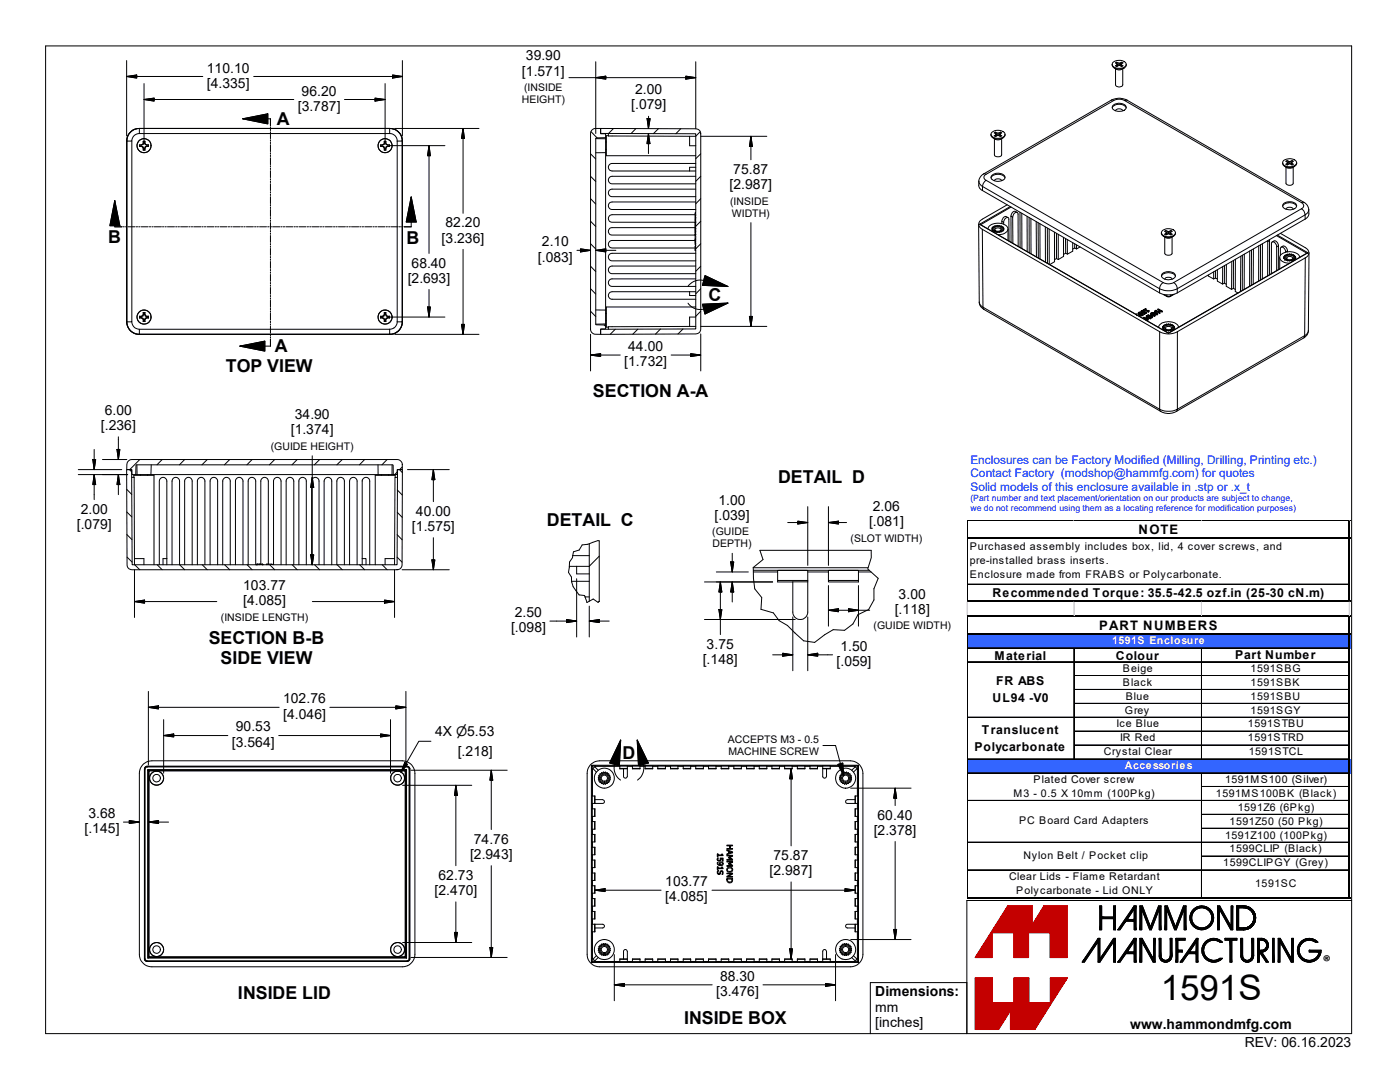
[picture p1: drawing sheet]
<svg xmlns="http://www.w3.org/2000/svg" width="279mm" height="216mm" viewBox="0 0 279 216" stroke-linecap="round" stroke-linejoin="round" font-family="sans-serif">
<defs><g id="words">
<text font-size="7" x="231.6" y="199.6">1591S</text>
<g font-size="3.5">
<text x="55.2" y="24.9">A</text>
<text x="21.6" y="48.5">B</text>
<text x="81.1" y="48.7">B</text>
<text x="141.4" y="60.1">C</text>
<text x="54.9" y="70.2">A</text>
<text x="45.1" y="74.2">TOP VIEW</text>
<text x="118.3" y="79.3">SECTION A-A</text>
<text x="155.3" y="96.3">DETAIL D</text>
<text x="109.1" y="104.9">DETAIL C</text>
<text x="41.7" y="128.5">SECTION B-B</text>
<text x="44" y="132.5">SIDE VIEW</text>
<text x="124.2" y="151.5">D</text>
<text x="47.5" y="199.3">INSIDE LID</text>
<text x="136.5" y="204.3">INSIDE BOX</text>
</g>
<text font-size="3.1" x="264" y="192.8">®</text>
<g font-size="2.8">
<text x="41.3" y="14.5">110.10</text>
<text x="41.3" y="17.5">[4.335]</text>
<text x="104.2" y="15.1">[1.571]</text>
<text x="104.9" y="12">39.90</text>
<text x="59.4" y="22.1">[3.787]</text>
<text x="60.2" y="19.1">96.20</text>
<text x="126" y="21.8">[.079]</text>
<text x="126.7" y="18.8">2.00</text>
<text x="146.3" y="34.7">75.87</text>
<text x="145.6" y="37.7">[2.987]</text>
<text x="88.9" y="45.4">82.20</text>
<text x="82.1" y="53.4">68.40</text>
<text x="88.1" y="48.4">[3.236]</text>
<text x="107.4" y="52.2">[.083]</text>
<text x="108.1" y="49.2">2.10</text>
<text x="81.4" y="56.4">[2.693]</text>
<text x="125.4" y="70.1">44.00</text>
<text x="124.6" y="73.1">[1.732]</text>
<text x="20.9" y="82.8">6.00</text>
<text x="58.8" y="83.6">34.90</text>
<text x="20.2" y="85.8">[.236]</text>
<text x="58" y="86.7">[1.374]</text>
<text x="143.4" y="100.7">1.00</text>
<text x="15.3" y="105.6">[.079]</text>
<text x="16.1" y="102.5">2.00</text>
<text x="82.2" y="106">[1.575]</text>
<text x="83" y="102.9">40.00</text>
<text x="142.6" y="103.7">[.039]</text>
<text x="173.4" y="105.1">[.081]</text>
<text x="174.2" y="102">2.06</text>
<text x="48.5" y="117.8">103.77</text>
<text x="179.3" y="119.5">3.00</text>
<text x="48.5" y="120.8">[4.085]</text>
<text x="102.7" y="123.1">2.50</text>
<text x="178.6" y="122.5">[.118]</text>
<text x="102" y="126.2">[.098]</text>
<text x="141" y="129.4">3.75</text>
<text x="167.7" y="129.8">1.50</text>
<text x="140.3" y="132.5">[.148]</text>
<text x="167" y="132.9">[.059]</text>
<text x="56.5" y="140.3">102.76</text>
<text x="56.5" y="143.4">[4.046]</text>
<text x="46.3" y="149">[3.564]</text>
<text x="47.1" y="145.9">90.53</text>
<text x="86.8" y="146.9">4X ⌀5.53</text>
<text x="91.4" y="150.8">[.218]</text>
<text x="16.9" y="166.3">[.145]</text>
<text x="17.7" y="163.2">3.68</text>
<text x="174.4" y="166.5">[2.378]</text>
<text x="175.1" y="163.5">60.40</text>
<text x="93.8" y="171.4">[2.943]</text>
<text x="94.6" y="168.3">74.76</text>
<text x="154.4" y="171.6">75.87</text>
<text x="86.7" y="178.6">[2.470]</text>
<text x="87.5" y="175.5">62.73</text>
<text x="132.7" y="176.8">103.77</text>
<text x="132.7" y="179.9">[4.085]</text>
<text x="153.6" y="174.6">[2.987]</text>
<text x="143.7" y="195.7">88.30</text>
<text x="142.9" y="198.8">[3.476]</text>
<text x="174.7" y="198.7">Dimensions:</text>
<text x="174.7" y="201.9">mm</text>
<text x="174.7" y="205">[inches]</text>
<text x="225.6" y="205.4">www.hammondmfg.com</text>
<text x="248.4" y="208.9">REV: 06.16.2023</text>
</g>
<g font-size="2.6">
<text x="227.2" y="106.6">NOTE</text>
<text x="219.4" y="125.6">PART NUMBERS</text>
</g>
<g font-size="2.4" fill="#00f">
<text x="193.7" y="92.6">Enclosures can be Factory Modified (Milling, Drilling, Printing etc.)</text>
<text x="193.7" y="95.3">Contact Factory (modshop@hammfg.com) for quotes</text>
<text x="193.7" y="97.9">Solid models of this enclosure available in .stp or .x_t</text>
</g>
<g font-size="2.4">
<text x="198.1" y="119.1">Recommended Torque: 35.5-42.5 ozf.in (25-30 cN.m)</text>
<text x="198.5" y="131.7">Material</text>
<text x="222.7" y="131.7">Colour</text>
<text x="246.5" y="131.5">Part Number</text>
<text x="198.8" y="136.7">FR ABS</text>
<text x="198.1" y="140">UL94 -V0</text>
<text x="194.5" y="149.8">Polycarbonate</text>
<text x="195.9" y="146.5">Translucent</text>
</g>
<g font-size="2.1">
<text x="104.1" y="20.6">HEIGHT)</text>
<text x="104.6" y="18.2">(INSIDE</text>
<text x="145.7" y="40.9">(INSIDE</text>
<text x="146.1" y="43.2">WIDTH)</text>
<text x="54.1" y="89.7">(GUIDE HEIGHT)</text>
<text x="142.1" y="106.8">(GUIDE</text>
<text x="142.2" y="109.2">DEPTH)</text>
<text x="169.8" y="108.1">(SLOT WIDTH)</text>
<text x="193.5" y="109.8">Purchased assembly includes box, lid, 4 cover screws, and</text>
<text x="193.5" y="112.6">pre-installed brass inserts.</text>
<text x="193.5" y="115.4">Enclosure made from FRABS or Polycarbonate.</text>
<text x="44.1" y="123.9">(INSIDE LENGTH)</text>
<text x="174.3" y="125.6">(GUIDE WIDTH)</text>
<text x="224.1" y="134.1">Beige</text>
<text x="224.1" y="136.9">Black</text>
<text x="249.6" y="134.1">1591SBG</text>
<text x="249.6" y="136.9">1591SBK</text>
<text x="224.5" y="142.4">Grey</text>
<text x="224.7" y="139.6">Blue</text>
<text x="249.6" y="139.6">1591SBU</text>
<text x="249.6" y="142.4">1591SGY</text>
<text x="145.3" y="148.3">ACCEPTS M3 - 0.5</text>
<text x="222.8" y="145.2">Ice Blue</text>
<text x="223.6" y="147.9">IR Red</text>
<text x="249" y="147.9">1591STRD</text>
<text x="249" y="145.2">1591STBU</text>
<text x="145.4" y="150.7">MACHINE SCREW</text>
<text x="220.3" y="150.7">Crystal Clear</text>
<text x="249.2" y="150.7">1591STCL</text>
<text x="202.3" y="159">M3 - 0.5 X 10mm (100Pkg)</text>
<text x="206.3" y="156.2">Plated Cover screw</text>
<text x="242.7" y="159">1591MS100BK (Black)</text>
<text x="244.5" y="156.2">1591MS100 (Silver)</text>
<text x="247.1" y="161.8">1591Z6 (6Pkg)</text>
<text x="203.4" y="164.4">PC Board Card Adapters</text>
<text x="244.5" y="167.3">1591Z100 (100Pkg)</text>
<text x="245.4" y="164.5">1591Z50 (50 Pkg)</text>
<text x="204.3" y="171.4">Nylon Belt / Pocket clip</text>
<text x="244.1" y="172.8">1599CLIPGY (Grey)</text>
<text x="245.4" y="170.1">1599CLIP (Black)</text>
<text x="201.4" y="175.6">Clear Lids - Flame Retardant</text>
<text x="202.8" y="178.4">Polycarbonate - Lid ONLY</text>
<text x="250.5" y="177.1">1591SC</text>
</g>
<g font-size="2.1" fill="#fff">
<text x="221.9" y="128.5">1591S Enclosure</text>
<text x="224.5" y="153.4">Accessories</text>
</g>
<g font-size="1.7" fill="#00f">
<text x="193.7" y="100.1">(Part number and text placement/orientation on our products are subject to change,</text>
<text x="193.7" y="102">we do not recommend using them as a locating reference for modification purposes)</text>
</g>
</g></defs>
<g fill="#3365ff">
<path d="M193.2 126.5h76.2v2.9h-76.2z"/>
<path d="M193.2 151.4h76.2v2.9h-76.2z"/>
</g>
<path d="M193 103.8h.1M214.3 103.8h.1M239.8 103.8h.1M269.3 103.8h.1M193 120.1v2.6M193.1 120.1v2.6M214.3 120.1v2.6M214.4 120.1v2.6M239.8 120.1v2.6M239.9 120.1v2.6M269.3 120.1v2.6" fill="none" stroke="#d4d4d4" stroke-width=".2"/>
<g fill="none" stroke="#000" stroke-width=".2">
<path d="M9.1 9.2h260.6v197h-260.6zM25.3 12.1v15M25.3 15.3l2-.3v.6zM25.3 15.3h15.2M28.7 19.9l2.1-.3v.6zM28.7 19.9h29.9M28.7 16.7v11.4M50.6 15.3h29.7M68.7 19.9h8.2M74.8 19.6l2.1 .3-2.1 .3zM76.9 16.7v11.4M78.3 15l2 .3-2 .3z"/>
<path d="M80.3 12.1v15M113.5 15.5h25.4M118.9 15.5l2-.3v.6zM118.9 12.3v14.3M136.9 15.2l2 .3-2 .3zM138.9 12.3v13.4M221.8 20h.5a2.33 2.33 0 0 1 2.1 0M221.8 20a3.4 3.4 0 0 1 3.1 0M221.8 20l-25.5 14.7M222 12.8a1.23 1.23 0 0 0 1.6 1 1 1 0 0 0 1.2-1M222.1 12.4a1.87 1.87 0 0 1 2.6 .3 1.27 1.27 0 0 1-1.7 .9 .79 .79 0 0 1-.8-.3 .79 .79 0 0 1-.1-.9zM222.4 13.6a1.49 1.49 0 0 0 2 0"/>
<path d="M222.6 13.7v3.2a.8 .8 0 0 0 .8 .5 .8 .8 0 0 0 .7-.5v-3.2M222.9 12.7l.1 .1M222.9 13v.3M222.9 12.4l-.3 .2 .3 .1M222.9 13l-.3 .1 .3 .2a.65 .65 0 0 1 1 0l.2-.2-.2-.1M222.9 12.4l.2 .2M222.9 12.4v.3M223 12.8v.4M223 12.8l-.1 .2M223 12.8l.1 .1M223.1 12.6v.3l.3 .1M223.1 12.6h.3"/>
<path d="M223.4 12.6v.4M223.6 12.6v.3l.2-.1M223.6 12.6h-.2M223.6 12.9l-.2 .1M223.8 12.8l.1 .2M223.8 12.8l-.1 .4M223.9 12.4l.2 .2-.2 .1M223.9 13l-.1 .3M223.9 12.7l-.1 .1M223.9 12.4v.3M223.9 12.4l-.3 .2M224.9 20h-.5l35.3 20.4h.5"/>
<path d="M224.9 20l35.3 20.4M25.3 28.1v36.1M25.3 28.1v.1M26.3 28.2v36h-1M27.8 25.6a2.51 2.51 0 0 0-2.5 2.5M27.8 25.6h50M27.8 26.6a1.48 1.48 0 0 0-1.5 1.6h-1M27.8 25.6h50v1h-50zM27.8 25.6a2.51 2.51 0 0 0-2.5 2.6M27.9 29.2h.3M27.9 28.9l.3 .1M27.9 28.9v.3"/>
<path d="M27.9 28.9h.3M27.9 29v.2M28.2 29.2l.3 .1M28.5 28.8l-.3 .1M28.5 28.8v.1M28.5 29.3l.1 .3M28.5 28.9h-.3M28.6 30h.3M28.6 28.5l-.1 .3M28.6 28.2h.3M28.6 28.2v.3M28.6 29.6v.4"/>
<path d="M28.7 29.9l.2 .1M28.7 28.6l-.2 .3M28.7 29.6l-.1 .4M28.7 28.2l-.1 .3M28.9 28.2v.4M28.9 29.6v.3M28.9 28.5l.1 .4M28.9 28.2v.3M28.9 29.6v.4M28.9 28.5l.1 .3M28.9 28.2h.1M29 29.3l-.1 .3"/>
<path d="M29 28.8l.3 .2M29 28.8l.3 .1M29.3 29.2h.3M29.3 29.2l-.3 .1M29.3 28.9l.3 .1M29.3 28.9h.3M29.6 28.9v.3M48.4 23.7l5-1v2zM48.4 23.7h5.6v1.4M54 25.3v.3M54 25.8v.3M54 26.3v1.4"/>
<path d="M54 27.9v.3M54 28.4v.3M54 28.9v1.3M54 30.5v.3M54 31v.2M54 31.5v1.4M54 33.1v.2M54 33.5v.3M54 34.1v1.3M54 35.7v.2M54 36.2v.2M54 36.7v1.3"/>
<path d="M54 38.2v.3M54 38.7v.3M54 39.2v1.4M76 28.9l.3 .1M76 28.9v.3M76 28.9h.3M76 29.2h.3M76 29v.2M76.3 29.2l.3 .1M76.6 28.8l-.3 .1M76.6 28.8v.1M76.6 29.3l.1 .3"/>
<path d="M76.6 28.9h-.3M76.7 30h.3M76.7 28.5l-.1 .3M76.7 28.2h.3M76.7 28.2v.3M76.7 29.6v.4M76.7 28.6l-.1 .3M76.7 29.9l.3 .1M77 29.6v.3M77 28.5l.1 .4M77 28.2v.4M77 29.6v.4"/>
<path d="M77 28.5l.1 .3M77.1 29.3l-.1 .3M77.1 28.8l.3 .2M77.1 28.8l.3 .1M77.4 29.2h.3M77.4 29.2l-.3 .1M77.4 28.9l.3 .1M77.4 28.9h.3M77.7 28.9v.3M77.8 25.6a2.48 2.48 0 0 1 2.5 2.6h-1M77.8 26.6a1.45 1.45 0 0 1 1.5 1.6M77.8 25.6a2.51 2.51 0 0 1 2.5 2.5v36.1"/>
<path d="M77.8 25.6a2.48 2.48 0 0 1 2.5 2.5v36.1a2.44 2.44 0 0 1-2.5 2.5M77.9 29.1h10.9M78.8 25.6h16.8M79.3 28.2v36M80.3 28.2v36h-1M82.1 39.3v6h-1.4M82.1 39.3l1 5h-2zM85.6 29.1l.3 2h-.6zM85.6 29.1v21.5M92.4 25.6l.3 2h-.6zM92.4 25.6v17M117.9 39.6l1 1.1"/>
<path d="M117.9 35.2l1 1M117.9 30.7l1 1M118 26.3l1.2 1.2M118.1 26l.1-.1a1.75 1.75 0 0 1 1.7-.3v1.1l1 .1-.1 .7h-1.8l-.1 .1v37.1l.1 .1 1.9 .1-.1 .7h-.9v1.1a1.81 1.81 0 0 1-1.7-.2l-.2-.4-.1-.4v-39.1zM118.9 27.7h2M119.9 25.6l19 .1 .8 .4 .1 .6v38.9l-.1 .7-.4 .2-.4 .1-19 .1v-.9l.1-.1 18.9-.1v-15.7h-.2v-.1h.2v-.6h-.2v-.1h.2v-.3h-.2l.2-.1v-.3h-.2l.2-.1-.2-.1 .2-.2v-.2h-.2l.2-.2v-.6h-.2v-.2h.2v-.1h-.2l.2-.2-.2-.1 .2-.1v-.3h-.2l.2-.1-.2-.1 .2-.1v-.3h-.2l.2-.1-.2-.1 .2-.1v-.3h-.2l.2-.1-.2-.1 .2-.1v-.4h-.2l.2-.2-.2-.1 .2-.2v-.3h-.2v-.2h.2v-.5h-.2l.2-.2v-15.7l-18.9-.1-.1-.1zM120.9 27.7v2.8M120.9 27.3v.4M120.9 30.5v31.4M120.9 30.5h-2M120.9 28.3h.1M120.9 29.8h.1"/>
<path d="M121.4 27.1h-.4v4h17.9M122.4 25.6l-.9 1M126.9 25.7l-1 .9M129.1 23.6l.7 .1-.4 2zM129.4 26.7l.3 2h-.6zM129.4 26.7v3.9M129.4 23.2v2.5M131.4 25.7l-1 1M135.9 25.7l-1 1M137.6 27.2v1.9h1.3M138.9 33.4h-1.3v.7M138.9 32.6h-16.7a.75 .75 0 0 0-.8 .8 .75 .75 0 0 0 .8 .7h16.7"/>
<path d="M138.9 35.2h-16.7a.75 .75 0 0 0-.8 .7 .75 .75 0 0 0 .8 .8h16.7M138.9 37.7h-16.7a.75 .75 0 0 0-.8 .8 .75 .75 0 0 0 .8 .7h16.7M139.7 26.3l-.8 .9-17.5-.1v-.5M139.8 27.2h13.2M139.8 39.6l-.9 1.1M139.8 35.2l-.9 1M139.8 30.7l-.9 1M149.9 27.2v4.7M149.9 27.2l.3 2h-.6zM195.3 36.2l.2 .5 .6 .5M195.3 36.2l.1 1.2 .7 .6v-.8M196.1 38l35.3 20.4"/>
<path d="M196.1 37.2l35.3 20.4v.8M196.3 34.7a1.88 1.88 0 0 0-1 1.5M196.8 34.8a.63 .63 0 0 0-.4 .6 .63 .63 0 0 0 .4 .6l-.6 .6-.1 .6M196.8 36l35.3 20.4M197.8 26.8a1.48 1.48 0 0 0 2.1 .8l.5-.3 .2-.5M197.8 35.5a1.73 1.73 0 0 1 2.8 0M198 35a1.72 1.72 0 0 1 2.6 .3 1.51 1.51 0 0 1-2 .8 .69 .69 0 0 1-.7-.3 .69 .69 0 0 1 .1-.8zM198 26.4a1.85 1.85 0 0 1 2.6 .3 1.27 1.27 0 0 1-1.8 .9 .79 .79 0 0 1-.8-.4 .79 .79 0 0 1 0-.8zM198.2 27.5a1.38 1.38 0 0 0 2 0M198.4 36.1a.93 .93 0 0 1 1.5 0M198.5 27.7v3.2a.83 .83 0 0 0 1.4 0v-3.2M198.7 26.6l.1 .2"/>
<path d="M198.7 26.9v.3M198.7 26.4l-.3 .1 .3 .1M198.7 26.9l-.3 .2 .3 .1a.74 .74 0 0 1 1 0l.2-.1-.2-.2M198.7 26.4l.2 .1M198.7 26.4v.2M198.8 26.8l.1 .3M198.8 26.8l-.1 .1M198.8 26.8l.1 .1M198.9 26.5v.4h.3M198.9 26.5l.3 .1M199.2 26.6v.3M199.4 26.5l.1 .4 .1-.1"/>
<path d="M199.4 26.5l-.2 .1M199.5 26.9h-.3M199.6 26.8l.1 .1M199.6 26.8l-.1 .3M199.7 26.4l.2 .1-.2 .1M199.7 26.9l-.1 .3M199.7 26.6l-.1 .2M199.7 26.4v.2M199.7 26.4l-.3 .1M222 21.5a1.73 1.73 0 0 1 2.7 0M222.1 21a1.78 1.78 0 0 1 2.7 .4 1.65 1.65 0 0 1-2.7 .4l-.1-.3zM222.3 20l-25.5 14.8-.5-.1"/>
<path d="M222.6 22.1a.92 .92 0 0 1 1.5 0M256 32.5a1.22 1.22 0 0 0 1.6 .9 1.03 1.03 0 0 0 1.2-.9M256.2 32a1.82 1.82 0 0 1 2.5 .3 1.28 1.28 0 0 1-1.7 1 .8 .8 0 0 1-.8-.4 .8 .8 0 0 1 0-.9zM256.4 33.2a1.46 1.46 0 0 0 2 0M256.6 33.4v3.2a.82 .82 0 0 0 1.5 0v-3.2M256.9 32.3l.1 .2M256.9 32.6v.3M256.9 32l-.3 .2 .3 .1M256.9 32.6l-.3 .2 .3 .1a.62 .62 0 0 1 1 0l.2-.1-.2-.2M256.9 32l.2 .2M256.9 32v.3M257 32.5v.3"/>
<path d="M257 32.5l-.1 .1M257 32.5h.1M257.1 32.2v.3l.3 .1M257.1 32.2l.3 .1M257.4 32.3v.3M257.6 32.2l.1 .3h.1M257.6 32.2l-.2 .1M257.7 32.5l-.3 .1M257.8 32.5l.1 .1M257.8 32.5l-.1 .3M257.9 32l.2 .2-.3 .3M257.9 32.6l-.1 .3"/>
<path d="M257.9 32v.3M257.9 32l-.3 .2M22.9 40l1 5h-2zM22.9 40v5.3h1.4M24.6 45.3h.2M25 45.3h.3M25.5 45.3h1.4M27.2 45.3h.3M27.7 45.3h.2M28.2 45.3h1.4M29.8 45.3h.3M30.3 45.3h.3"/>
<path d="M30.8 45.3h1.4M32.4 45.3h.3M32.9 45.3h.3M33.4 45.3h1.4M35.1 45.3h.2M35.5 45.3h.3M36 45.3h1.4M37.7 45.3h.3M38.2 45.3h.2M38.7 45.3h1.4M40.3 45.3h.3M40.8 45.3h.3"/>
<path d="M41.3 45.3h1.4M42.9 45.3h.3M43.4 45.3h.3M43.9 45.3h1.4M45.6 45.3h.2M46.1 45.3h.2M46.5 45.3h1.5M48.2 45.3h.2M48.7 45.3h.2M49.2 45.3h1.4M50.8 45.3h.3M51.3 45.3h.3"/>
<path d="M51.8 45.3h1.4M53.4 45.3h.3M53.9 45.3h.3M54 40.8v.3M54 41.3v.3M54 41.8v1.4M54 43.4v.3M54 43.9v.3M54 44.4v1.4M54 46v.3M54 46.5v.3M54 47v1.4"/>
<path d="M54 48.6v.3M54 49.1v.3M54 49.6v1.3M54 51.2v.3M54 51.7v.2M54 52.2v1.4M54 53.8v.2M54 54.3v.2M54 54.8v1.3M54 56.4v.2M54 56.9v.2M54 57.4v1.3"/>
<path d="M54 58.9v.3M54 59.4v.3M54 59.9v1.4M54.4 45.3h1.4M56 45.3h.3M56.5 45.3h.3M57 45.3h1.4M58.7 45.3h.2M59.2 45.3h.2M59.7 45.3h1.4M61.3 45.3h.3M61.8 45.3h.3"/>
<path d="M62.3 45.3h1.4M63.9 45.3h.3M64.4 45.3h.3M64.9 45.3h1.4M66.5 45.3h.3M67 45.3h.3M67.5 45.3h1.4M69.2 45.3h.2M69.7 45.3h.2M70.1 45.3h1.5M71.8 45.3h.3M72.3 45.3h.3"/>
<path d="M72.8 45.3h1.4M74.4 45.3h.3M74.9 45.3h.3M75.4 45.3h1.4M77 45.3h.3M77.6 45.3h.2M78 45.3h1.5M79.7 45.3h.2M80.2 45.3h.2M85.6 57.8v5.5M92.4 49.8v16.9M115.8 49.7l2.1 .3-2.1 .3z"/>
<path d="M117.9 50h-2.8M117.9 57.6l1 1.1M117.9 53.1l1 1.1M117.9 48.6l1 1.1M117.9 44.2l1 1M118.9 50l2-.3v.6zM118.9 50h4M137.3 57.1a2.92 2.92 0 0 1 3.1-1.1l4.9 1.2M137.6 58.2v.8h1.3M138.7 45h.2M138.7 44.3h.2M138.7 46v.3"/>
<path d="M138.7 44.8v.3M138.7 47.8v.2h-16.5a.75 .75 0 0 0-.8 .7 .75 .75 0 0 0 .8 .8h16.5M138.7 42.6v.5M138.7 43.8v.1M138.7 44.1v.2M138.7 48.2v.1M138.7 48.4v.3M138.7 46.1h.2M138.7 47.8h.2M138.7 46.8h.2M138.7 50h.2M138.7 44.4h.2"/>
<path d="M138.7 42.8h-16.5a.75 .75 0 0 0-.8 .8 .75 .75 0 0 0 .8 .7h16.5M138.7 45.4h-16.5a.74 .74 0 0 0-.8 .8 .74 .74 0 0 0 .8 .7h16.5M138.7 46.8h.1M138.7 47.8h.1M138.7 47v.6M138.7 49.9v.1M138.7 49.2v.6M138.7 44.3v.1M138.7 45.4v.2h.2M138.7 45.8l.2 .1M138.7 46.4v.1M138.7 44.6v.1"/>
<path d="M138.7 45.2v.1M138.9 43.4h-.2v.2M138.9 58.2h-16.7a.75 .75 0 0 0-.8 .8 .75 .75 0 0 0 .8 .7h16.7M138.9 46.8h-.2M138.9 40.3h-16.7a.75 .75 0 0 0-.8 .8 .75 .75 0 0 0 .8 .7h16.7M138.9 50.5h-16.7a.75 .75 0 0 0-.8 .8 .75 .75 0 0 0 .8 .7h16.7M138.9 53.1h-16.7a.76 .76 0 0 0-.8 .7 .76 .76 0 0 0 .8 .8h16.7M138.9 55.6h-16.7a.75 .75 0 0 0-.8 .8 .75 .75 0 0 0 .8 .8h16.7M139.8 57.6l-.9 1M139.8 53.1l-.9 1M139.8 48.6l-1.1 1.1M139.8 44.2l-1 1"/>
<path d="M140.7 55l4.6 2.2-5.1-.3zM149.9 44.4v20.7M195.3 44.7l.1 15.6M195.5 44.7l37.7 21.8M196 45.8l.2 15.6 .2 .3M196 45.8l35.4 20.4M197.1 45.6a2.38 2.38 0 0 1 3.3-.8 .9 .9 0 0 1 .8 .9 .9 .9 0 0 1-.7 .9l-1.3 .2M198 45.7l.2 .4 .6 .3M198 45.7h.1M198.2 45.4a1.27 1.27 0 0 1 2 .2 1.13 1.13 0 0 1-2 .1zM198.5 45.4a.9 .9 0 0 1 1.4 .4 .96 .96 0 0 1-1.5-.1zM198.8 46.4h.1"/>
<path d="M198.8 45l-.6 .3-.2 .4M198.8 45h.1M198.8 45h.7M199.5 46.4h-.7M199.5 46.4h.1M199.5 45h.1M199.5 45l.4 .1M199.6 46.1l.1-.1a.45 .45 0 0 0-.2-.5 .45 .45 0 0 0-.5 0l-.5 .3 .3 .3M199.9 46.2l-.4 .2M199.9 46.2h.1M199.9 45.1h.1M199.9 45.1l.2 .2 .3 .4"/>
<path d="M199.9 44.2l.4 .2M200.3 44.4a.75 .75 0 0 1 1-.9l.1 4.6M200.3 44.4v.3M200.4 45.7h.1M200.4 45.7l-.2 .4-.3 .1M201 40.9l-5 2.8a1.08 1.08 0 0 0-.7 1 1.08 1.08 0 0 0 .7 1.1M201.2 45.7v2.3M201.2 43.4l-.4-.2a1 1 0 0 0-.9 1.4M201.6 41.2l-6.1 3.5 37.7 21.8 27.8-16.1-27.8 16.1M201.8 43.1v5.2M201.8 43.1l.3 .2M201.8 41.3l-6.1 3.5"/>
<path d="M202.1 43.3v5.2M202.1 43.3a.77 .77 0 0 1 1-.8l.1 6.6M203 42.4a.76 .76 0 0 0-.9-.1 .76 .76 0 0 0-.3 .8M203.6 42.4v7M203.9 42.6v7M205 43.2v7M205.4 43.4v7M205.7 43.6l.1 7M206.8 44.2v7M207.2 44.4v7.1M207.5 44.7l.1 7M208.6 45.3v7"/>
<path d="M209 45.5v7M209.4 45.7v7M210.4 46.3l.1 5.9-1 .6M210.8 46.6v5M210.8 51.6l-.3 .2M211.2 46.8v5M212.2 47.4l.1 3.8-1.1 .6-.4-.2M212.6 47.6l.1 2.9M212.7 50.5l-.4 .3M213 47.8v2.9M214.1 48.4v1.7l-1.1 .6-.3-.2M214.5 49.5l-.4 .2"/>
<path d="M214.5 48.7v.8M214.8 48.9v.8M215.5 49.3l-.7 .4-.3-.2M231.4 58.4a4.1 4.1 0 0 0 3.5 0M231.8 46.4a1.48 1.48 0 0 0 2.2 .8l.5-.3 .1-.5M231.8 55.1a1.7 1.7 0 0 1 2.8 0M231.9 54.6a1.85 1.85 0 0 1 2.6 .2 .92 .92 0 0 1-1.1 1 1.32 1.32 0 0 1-1.6-.8zM232 46a1.82 1.82 0 0 1 2.6 .3 1.28 1.28 0 0 1-1.8 .9 .78 .78 0 0 1-.8-.3 .78 .78 0 0 1 0-.9zM232.1 56.4l-.5 .6a.46 .46 0 0 0 .1 .7 4.1 4.1 0 0 0 3.3-.1l-.1 .8M232.1 56.4a2.29 2.29 0 0 0 2.1 0M232.2 47.1a1.43 1.43 0 0 0 2 0M232.3 58.8l.6 .4"/>
<path d="M232.4 55.7a.92 .92 0 0 1 1.5 0M232.5 47.3v3.2a.86 .86 0 0 0 1.4 0v-3.2M232.7 46.6v.2M232.7 46l-.3 .1 .4 .3M232.7 46.6l-.3 .1 .3 .2a.69 .69 0 0 1 1 0l.2-.2-.2-.1M232.7 46l.2 .1M232.7 46v.3M232.8 46.4l.1 .4M232.8 46.4l-.1 .2M232.8 46.5h.1M232.9 58.8l.1 .4h.6M232.9 46.1v.4l.3 .1"/>
<path d="M232.9 46.1l.3 .1M233.2 46.2v.4M233.4 46.1l.1 .4h.1M233.4 46.1l-.2 .1M233.5 46.5l-.3 .1M233.6 46.4l.1 .2M233.6 46.4l-.1 .4M233.7 46l.2 .1-.3 .3M233.7 46.6v.2M233.7 46v.3M233.7 46l-.3 .1M234.2 58.8l-.6 .3v-.3"/>
<path d="M234.3 58.7l-.9 .5h-.4l-.8-.4M241.2 54.9v.2l1 .6 .4-.2M242.2 54.3v1.4M242.6 54.1v1.4M242.6 55.5l.4 .2M243 53.8v2.3l1 .6 .3-.2M244 53.2v3.5M244.3 56.5l.4 .2M244.4 53l-.1 3.5M244.8 52.8l-.1 4.3 1.1 .6 .3-.2M245.8 52.2v5.5M246.1 57.5l.4 .3"/>
<path d="M246.2 52l-.1 5.5M246.5 51.7v6.5l.6 .3M247.6 51.1v7.1M247.9 50.9v7.1M248.3 50.7v7M249.4 50.1v7M249.8 49.9l-.1 7M250.1 49.7v7M251.2 49v7.1M251.6 48.9l-.1 7M251.9 48.6v7M253 48v.2"/>
<path d="M253 48.2v6.8M253.3 47.8l.1 .2M253.4 48l-.1 6.8M253.4 48l-.4 .2M253.9 48.3l.4-.2a.84 .84 0 0 1 .8 .9M254.7 47l6.1 3.5M254.8 49.3a.76 .76 0 0 0-1-.9l-.1 6.2M254.8 49.3v4.7M254.9 46.9l6.1 3.5M255.1 49v4.8M255.1 49l-.3 .3M255.4 51.4v2.3"/>
<path d="M255.5 46.6l5 2.8a1.07 1.07 0 0 1 .7 1 1.07 1.07 0 0 1-.7 1.1M255.7 49.3a.79 .79 0 0 1 .9 0 .79 .79 0 0 1 .3 .8M256.1 40.7a1.85 1.85 0 0 1 2.6 .2 1.15 1.15 0 0 1-1.7 .9 .8 .8 0 0 1-.8-.3 .8 .8 0 0 1-.1-.8zM256.2 51.4h.1M256.2 51.6l.2 .1a.67 .67 0 0 0 .8 .3l.2 .1M256.2 51.6h.1M256.4 51.8h.1M256.6 51a1.26 1.26 0 0 1 1.8 .4 1.17 1.17 0 0 1-2 0zM256.6 50.3a.75 .75 0 0 0-1-.9l-.1 1.6M256.6 50.3h.1M256.6 41.7a.91 .91 0 0 1 1.5 0M256.7 51.1a.91 .91 0 0 1 1.5 .4 .97 .97 0 0 1-1.6-.1z"/>
<path d="M256.9 50.1v.2M256.9 50.1l-.3 .2M257 51.8a.38 .38 0 0 1-.1-.5 .38 .38 0 0 1 .5-.1 .38 .38 0 0 1 .5 .1 .38 .38 0 0 1-.1 .5M257.4 50.7l-.2 .1a.93 .93 0 0 0-1 .4v.4M257.4 52.1h.1M257.4 50.7h.1M257.4 50.7l.7 .1M258.1 51.9l-.7 .2M258.1 51.9h.1M258.1 50.8h.1M258.1 50.8l.5 .4-.2 .1 .2 .1-.2 .1 .2 .1M258.3 51.8l-.2 .1"/>
<path d="M258.3 51.8h.1M258.5 51.6l-.2 .1 .1 .1M258.6 51.6h-.1M258.6 51.4h.1M258.7 41.1a1.67 1.67 0 0 0-2.7 0M259.4 51.4a2.1 2.1 0 0 0-2.7-1.1 1.15 1.15 0 0 0-1.2 1.5l.8 .6 1 .1M259.7 41.7l.5 .4 .3 .8 .5-.5 .2-.6M259.7 40.4a.64 .64 0 0 1 .5 .6 .64 .64 0 0 1-.5 .7M259.7 41.7l-25.5 14.7M260.2 40.4a1.76 1.76 0 0 1 1 1.4M260.5 43.7v-.8l-25.6 14.7-.1-.6-.6-.6M260.5 43.7l-25.6 14.7"/>
<path d="M260.5 51.5l-.1 15.5 .5-.5 .2-.5M260.5 51.5l-25.5 14.7M261.2 41.8l-.1 1.3-.6 .6M261.2 50.4l-.1 15.6M25.3 64.2a2.48 2.48 0 0 0 2.5 2.5M25.3 64.2a2.46 2.46 0 0 0 1.5 2.3l1 .2M25.3 64.2a2.51 2.51 0 0 0 2.5 2.5M26.3 64.2a1.52 1.52 0 0 0 1.5 1.5v1M27.8 66.7h50M27.8 65.7h50M27.9 63.5h.3M27.9 63.1l.3 .1"/>
<path d="M27.9 63.1v.4M27.9 63.1h.3M27.9 63.4l.3 .1M27.9 63.2v.3M28.2 63.4l.3 .1M28.2 63.5h.3M28.5 63l-.3 .1M28.5 63h.1M28.5 63.5l.1 .3M28.6 64.2h.3M28.6 62.7l-.1 .3M28.6 62.4h.3"/>
<path d="M28.6 62.4v.3M28.6 63.8v.4M28.7 64.1l.2 .1M28.7 62.7l-.2 .3M28.7 63.8l-.1 .4M28.7 62.4l-.1 .3M28.9 62.4v.3M28.9 63.8v.3M28.9 62.7l.1 .3M28.9 63.8v.4M28.9 62.4h.1M29 63.5l-.1 .3"/>
<path d="M29 63l.3 .2M29 63l.3 .1M29.3 63.4l.3 .1M29.3 63.5h.3M29.3 63.5h-.3M29.3 63.1l.3 .1M29.3 63.1h.3M29.6 63.1v.4M29.6 63.1v.3M47.9 69.1l5-1v2zM54 61.5v.3M54 62v.3"/>
<path d="M54 62.5v1.4M54 64.1v.3M54 64.6v.3M54 65.1v1.4M54 66.7v.3M54 67.2v.3M54 67.7v1.4h-6.1M76 63.1l.3 .1M76 63.1v.4M76 63.1h.3M76 63.5h.3M76 63.2v.3"/>
<path d="M76 63.4l.3 .1M76.3 63.4l.3 .1M76.3 63.5h.3M76.6 63l-.3 .1M76.6 63h.1M76.6 63.5l.1 .3M76.7 64.2h.3M76.7 62.7l-.1 .3M76.7 62.4h.3M76.7 62.4v.3M76.7 63.8v.4M76.7 64.1l.3 .1"/>
<path d="M77 63.8v.3M77 62.7l.1 .3M77 62.4v.3M77 63.8v.4M77 62.4h-.3M77.1 63.5l-.1 .3M77.1 63l.3 .2M77.1 63l.3 .1M77.4 63.4l.3 .1M77.4 63.5h-.3M77.4 63.1l.3 .1M77.4 63.1h.3"/>
<path d="M77.4 63.5h.3M77.7 63.1v.4M77.7 63.1v.3M77.8 66.7h.1M77.9 63.3h10.9M78.8 66.7h16.8M79.3 64.2a1.48 1.48 0 0 1-1.5 1.5M80.3 64.2a2.48 2.48 0 0 1-2.5 2.5M80.3 64.2h.1M80.3 64.2a2.48 2.48 0 0 1-2.5 2.5v-1M85.3 61.3h.6l-.3 2zM92.1 64.7h.6l-.3 2z"/>
<path d="M117.9 66.7v7.3M117.9 70.8l2-.2v.5zM117.9 70.8h5.9M117.9 62.1l1 1.1M118.9 61.8l2 .1M120.6 64.9l.3 .2M120.9 61.9v2.7M120.9 64.6v.4M120.9 64.6l-2 .1M120.9 62.5h.1M120.9 64h.1M122.8 65.7l-1 1"/>
<path d="M127.3 65.7l-1 1M131.8 65.7l-1 1M136.3 65.6l-1 1.1M137.8 70.6l2 .2-2 .3zM138.9 61.3h-17.9v4h.4M138.9 63.3h-1.3v1.9M138.9 65.1l-17.5 .1v.5M139.8 65.1h13.2M139.8 66.6v7.4M139.8 70.8h-5.9M139.8 62.1l-.9 1M140.2 60.7l5.1-.2-4.6 2.2z"/>
<path d="M145.3 60.5l-4.9 1.2a2.96 2.96 0 0 1-3.1-1.2M149.6 63.1h.6l-.3 2zM195.4 60.3l.2 .5 .6 .5 35.2 20.4 .2 .4M195.4 60.3a1.68 1.68 0 0 0 1 1.4M196.4 61.7l35.2 20.4M226.7 62.7h.1M226.8 62.8h.1M226.8 62.7v.1M226.8 62.7h-.1M227.2 62.5v.2l.2 .2M227.2 62.4l.3-.1-.2 .1v.2a.46 .46 0 0 1 .8 .2 .6 .6 0 0 1-.9-.4zM227.3 63h.2l-.1 .1"/>
<path d="M227.4 62.5l-.1 .1M227.4 62.4v.1M227.4 62.8v.1M227.4 62.9l.4 .1M227.5 63.1h.1M227.5 62.4l-.1 .1M227.5 62.3v.1M227.5 63v.1M227.5 62.6h.3l.2 .1-.3 .1-.2-.1zM227.6 62.6v.1M227.7 62.1l.1 .3M227.7 62.7h-.2"/>
<path d="M227.7 62.7h.2M227.7 62.6v.1M227.7 62.1l.4-.2 .1 .1-.3 .1v.1l.2 .1 .3-.2 .4 .3-.4 .2 .2-.2-.2-.1-.2 .1a.31 .31 0 0 1-.3 0 .31 .31 0 0 1-.2-.3zM227.8 62.9v.1M227.8 62.3v.1M227.8 62.4l.3 .1M227.9 62.7l.1 .1M227.9 62.6v.1M227.9 62.1h.1M228 63h-.2M228 62.9v.1M228.1 62.1l-.2 .1"/>
<path d="M228.1 62v.1M228.1 62.4v.1M228.1 62.7l-.1 .3M228.1 63.5l.6 .4M228.2 62.1h.1M228.2 62.1h-.1M228.2 62v.1M228.2 63.4l.8 .5M228.2 63.4l.1-.1 .7 .4-.3-.4 .8 .1-.7-.4h.1l.8 .4h-.8l.3 .3-.2 .1zM228.2 61.8l.1 .2M228.2 61.8l.4-.2v.1l.5 .3h.2l-.1 .2-.8-.4zM228.3 61.8v.2"/>
<path d="M228.3 62.6l.1 .1M228.3 62.4l-.2 .1M228.3 62.3v.1M228.4 62.6v.1M228.4 62.4h.2M228.4 62.3v.1M228.4 61.9l-.1 .1M228.4 62.4h-.1M228.4 61.9l.8 .4M228.4 61.8v.1M228.7 61.6l-.1 .1M228.7 63.3l.2 .3"/>
<path d="M228.8 63l.4 .4M228.8 62.4l-.4 .3M229 63.5l.6 .1M229 63.8v.1M229.1 62.9l.8 .5M229.2 62.2v.1M229.2 63.7l-.2 .2M229.2 62.8l.7 .4-.2-.4 .7 .1-.8-.4h.1l.8 .4-.1 .1-.6-.1 .2 .3-.1 .1-.8-.4zM229.3 62l-.1 .3M229.6 63.5v.1M229.6 62.8l.1 .3M229.6 62.5l.4 .4"/>
<path d="M229.7 63.4l-.1 .2M229.8 62.4v.1M229.8 62.4h.5l.2-.1-.1-.2 .1-.1 .5 .6-.1 .1zM229.8 63l.6 .1M229.9 63.3v.1M229.9 62.5l1 .3M230 63.2l-.1 .2M230.4 62.5l.2-.2 .3 .3zM230.4 62.1l.1 .2M230.4 63v.1M230.5 62.5l.3 .1M230.5 62.9l-.1 .2"/>
<path d="M230.6 62l.8 .5M230.6 62.3v.1M230.7 61.9l.4 .2 .4-.2-.4-.2 .1-.1 .8 .5-.4-.1-.4 .2 .3 .2h-.1l-.8-.4zM230.9 62.7v.1M231 62.6l-.1 .2M231.1 61.7l.3 .3M231.2 65.3a1.85 1.85 0 0 1 2.4-1.1 1.64 1.64 0 0 1 1.6 1.1M231.4 62.4v.1M231.4 66.2a3.7 3.7 0 0 0 3.6 0M231.4 66.2v15.5a4 4 0 0 0 3.6 0l-.2 .4M231.5 62.4l-.1 .1M231.6 62.1l-.3 .2"/>
<path d="M231.6 62v.1M231.6 62.1l.3 .2 .1-.2M231.9 62.1v.2M232.1 65.1h.1M232.1 65.6h.1M232.3 65.1a1.27 1.27 0 0 1 1.9 .2 1.13 1.13 0 0 1-2 .1zM232.4 65.2a.95 .95 0 0 1 1.6 .2 .97 .97 0 0 1-1.6-.1zM232.5 65.9h.1M232.5 65.9l.7 .1M232.8 65.7l-.2-.1a.63 .63 0 0 1 .6-.5 .63 .63 0 0 1 .6 .5l-.2 .1M233.2 66h.1M233.2 64.6l-.2 .1a.7 .7 0 0 0-.8 .3l-.1 .1v.5l.4 .3"/>
<path d="M233.2 64.6h.1M233.2 64.6l.7 .2 .4 .3M234.3 65.6h.1M234.3 65.1h.1M234.3 65.6l-.4 .3-.7 .1M234.4 65.1v.5M235 66.2v15.5l25.4-14.7-.2 .4M261.1 66a1.68 1.68 0 0 1-.9 1.4l-25.4 14.7a3.1 3.1 0 0 1-3.2 0M15.6 93.7h8.7M18.5 91.7h.6l-.3 2zM18.8 89.7v4M18.8 94.7v5"/>
<path d="M18.8 94.7l.3 2h-.6zM20.4 91.7h4.9M23.3 89.7h.6l-.3 2zM23.6 94.7v4M23.6 94.7l.3 2h-.6zM23.6 87.2v4.5M25.3 93.7h1l.1 19h24.9v-.1l.1 .1h.5v-.1l.1 .1h.3v-.1l.1 .1h1.7v-.1h.2v.1h24.9l.1-18.9 .2-.1h.8l-.1 19.2-.3 .6-.7 .2h-53.1l-.5-.4-.2-.6zM25.3 97.6l1 1.1M25.5 94.7h-9.9M25.7 91.9l.6-.2h53l.8 .4a1.75 1.75 0 0 1 .2 1.6h-1l-.1 1-.7-.1-.1-1.8h-51.2l-.1 1.9h-.7l-.1-1h-1a2.06 2.06 0 0 1 .2-1.6zM25.8 93.7l.5 .4M26.3 95.2l.5 .1v17.4"/>
<path d="M26.7 95.2v-.4h4v17.9M27 94.7h.3M27.3 92.8v1.9M27.3 94.7h2.8M27.9 91.7l-2 2M28 94.7v.1M29.5 94.7v.1M30.1 94.7h45.4M30.2 92.8l-.1 1.9M32.4 91.7l-1.1 1.1M36.9 91.7l-1.1 1.1M41.4 91.7l-1.1 1.1"/>
<path d="M45.8 91.7l-1 1.1M50.3 91.7l-1 1.1M54.8 91.7l-1 1.1M59.3 91.7l-1 1.1M62.3 95.3l.3 2h-.6zM62.3 91v21.7M63.8 91.7l-1.1 1.1M68.3 91.7l-1.1 1.1M72.8 91.7l-1.1 1.1M75.4 92.8l.1 1.9M75.5 94.7h2.7M76.1 94.7v.1"/>
<path d="M77.3 91.7l-1.1 1.1M77.6 94.7v.1M78.2 94.7h.4M78.3 92.8l-.1 1.9M78.9 95.2v-.4h-4v17.9M79.3 94.2l-.5 .5M79.3 97.8l1 1M79.3 95.3h-.5l-.1 17.4M79.7 93.7l.6 .6M80.3 93.2l-.5 .5M81.3 93.7h8.4M86.5 93.7l.3 2h-.6z"/>
<path d="M86.5 93.7v6.4M25.3 102.2l1 .9M25.3 106.7l1 1M25.4 111.2l1 1M26.8 113.7v9.5M26.8 111.5h1.9v1.2M26.9 112.7l1 1M31.4 112.7l1 1M33.3 111.5h-.8v1.2M33.3 112.7v-16.7a.75 .75 0 0 0-.8-.8 .75 .75 0 0 0-.7 .8v16.7M34.3 112.7v-16.7a.75 .75 0 0 1 .8-.8 .75 .75 0 0 1 .7 .8v16.7M35.9 112.7l1 1"/>
<path d="M36.9 112.7v-16.7a.75 .75 0 0 1 .7-.8 .75 .75 0 0 1 .8 .8v16.7M39.4 112.7v-16.7a.75 .75 0 0 1 .7-.8 .75 .75 0 0 1 .8 .8v16.7M40.4 112.7l1 1M41.9 112.7v-16.7a.75 .75 0 0 1 .8-.8 .75 .75 0 0 1 .7 .8v16.7M44.5 112.7v-16.7a.75 .75 0 0 1 .7-.8 .75 .75 0 0 1 .8 .8v16.7M44.8 112.7l1 1M47 112.7v-16.7a.75 .75 0 0 1 .7-.8 .75 .75 0 0 1 .8 .8v16.7M49.3 112.7l1 1M49.5 112.7v-16.7a.75 .75 0 0 1 .8-.8 .75 .75 0 0 1 .7 .8v16.7M51.3 112.6h.1M51.3 112.6v.1M51.5 112.6l-.1 .1"/>
<path d="M51.5 112.6h.3M51.5 112.6v.1M51.8 112.6h.1M51.8 112.6v.1M52.3 112.6h-.3v.1M52.4 112.6h.1M52.4 112.6v.1M53.5 112.6v.1M53.6 112.6v-16.6a.75 .75 0 0 0-.8-.8 .75 .75 0 0 0-.8 .8v16.6M53.8 112.7l1 1M54.1 112.6h-.9v.1M54.6 112.7v-16.7a.75 .75 0 0 1 .7-.8 .75 .75 0 0 1 .8 .8v16.7"/>
<path d="M57.1 112.7v-16.7a.76 .76 0 0 1 .8-.7 .76 .76 0 0 1 .7 .7v16.7M58.3 112.7l1 1M59.6 112.7v-16.7a.74 .74 0 0 1 .8-.8 .74 .74 0 0 1 .7 .8v16.7M62 110.7h.6l-.3 2zM62.2 112.7v-16.7a.74 .74 0 0 1 .7-.8 .74 .74 0 0 1 .8 .8v16.7M62.8 112.7l1 1M64.7 112.7v-16.7a.76 .76 0 0 1 .7-.7 .76 .76 0 0 1 .8 .7v16.7M67.2 112.7v-16.7a.75 .75 0 0 1 .8-.8 .75 .75 0 0 1 .7 .8v16.7M67.3 112.7l1 1M69.8 112.7v-16.7a.75 .75 0 0 1 .7-.8 .75 .75 0 0 1 .8 .8v16.7M71.8 112.7l1 1M72.3 111.5h.7v1.2"/>
<path d="M73.8 112.7v-16.7a.75 .75 0 0 0-.8-.8 .75 .75 0 0 0-.7 .8v16.7M76.3 112.7l1 1M76.7 119.7l2 .3-2 .4zM78.7 113.7v9.5M78.7 111.5h-1.8v1.2M79.2 111.2l1 1M79.3 106.7l1 1M79.3 102.2l1 1.1M80.2 113.7h9.5M86.2 111.7h.6l-.3 2zM86.5 107.3v6.4M113.6 113l-.1 1.2 .5 .9 .1 .9"/>
<path d="M114.1 116h3.5M114.1 116l.3 1.1 1.2 1.6 1.1 .1 .1 .3M114.3 110.9h3.3M114.3 110.9l.1-.8 1.2-.4 .6-1a8.8 8.8 0 0 0 3.1-.8h.3v12.1M114.3 110.9v.4l-.6 .8-.1 .9M115.1 113v1.5h2.5M115.1 115.5v11.6M116.8 119.1h.8M116.8 119.1l.3 1.1 1.3-.7 .9 .7 .3-.2M117.6 108.5v11.5M119.6 111l-2 2h-4M119.6 120l-.2 .1"/>
<path d="M140.6 116.1h13.6M143 114.1h6.4M143.8 116.1l.3 2h-.6zM143.8 116.1v10.5M145.8 112.1h.6l-.3 2zM146.1 116.1l.3 2h-.6zM146.1 110.4v3.7M146.1 116.1v4M150.3 113.3h22.9M150.3 113.8h23.2M150.3 114.1h4.9M151.7 109.8h22.2v1.5l-.7 2.2 2.1 1.9-.9 2.1v2.2l-1 1.9-2.2 1.1-1 1.8-1.6 1.3-2.3-.2-1.7 1.1-2 1.5-2.2-.3-3.3-3.1-1.6-1-1.2-1.5-2.4-.7 .1-2.4-1.4-1.7-.3-3.9v-.4l2-1.5z"/>
<path d="M155.2 115.8v.3h6M157.2 104.3h4M159.2 104l2 .3-2 .3zM161.2 114.1h4.1M161.2 115.8h-6v-2h6v8.3a1.49 1.49 0 0 1-1.5 1.5 1.49 1.49 0 0 1-1.5-1.5v-6M161.2 101.1v11.7M165.3 113.8h6v2.3h-6zM165.3 115.8h6M165.3 101.1v11.7M165.3 116.8v8.1M165.3 104.3l2-.3v.6zM165.3 104.3h3.7"/>
<path d="M171.3 114.1h2.5M171.3 116.8v8.1M193.1 103.8v16.3M193.2 103.9h76.2M193.2 116.5h75.9M193.2 116.6h75.9M269.3 104v3.4h-76.2M26.8 120l2.1-.3v.7zM26.8 120h16.5M29.6 138v14.7M62.3 120h16.4M81 138v14.4"/>
<path d="M109.7 123.9h5.4M113.1 123.6l2 .3-2 .3zM117.6 120.9v6.2M117.6 123.9l2-.3v.6zM121.6 123.9h-4M140.6 123.6h18.1M143.5 121.6h.6l-.3 2zM154.2 130.7h4M156.2 130.3l2 .4-2 .2zM158.2 123.1v10.7M161.2 130.7h5M161.2 123.1v10.7"/>
<path d="M161.2 130.7l2-.4v.6zM165.3 121.8l2-.3v.6zM165.3 121.8h8.3M169.3 121.5l2 .3-2 .3zM193.1 122.7v56.7M193.2 129.2h75.9M193.2 129.3h75.9M193.2 132h75.9M193.2 132.1h75.9M214.3 129.4v22.2M214.4 129.4v22.2M214.5 134.8h54.6"/>
<path d="M214.5 134.9h54.6M214.5 137.6h54.6M239.8 129.4v22.2M239.9 129.4v22.2M28.7 152.4l.9-.5 .7-.1h50a2.51 2.51 0 0 1 2.5 2.5v36.1a2.51 2.51 0 0 1-2.5 2.5h-50a2.48 2.48 0 0 1-2.5-2.5v-36.1l.2-1zM29 153.4h-.2v37.9M29 153.4v37.9M29.3 152.9l-.3 .1-.2 .4v37.9M29.3 152.9h.1M29.3 152.9h52M29.3 153l-.2 .1-.1 .3M29.3 153v-.1l-.2 .1-.3 .4"/>
<path d="M29.3 153h52M29.5 153.6h51.6l-.2 .1M29.6 141.1l2-.3v.7zM29.6 141.1h26.1M29.6 153.7h51.4v37.4h-51.4l-.1 .1h51.6M29.6 153.7h51.3M29.6 153.7v37.3M29.6 153.7l.2 .1M29.8 153.8h51.1v37.1h-51.1zM32.7 146.8l2-.3v.5zM32.7 146.8h12.8M32.7 143.6v10.7"/>
<path d="M55.6 146.8h22.3M75.9 146.5l2 .3-2 .2zM77.9 143.6v10.7M79 140.8l2 .3-2 .4zM80.3 156.7h13.8M80.8 152.2l.5 .3-1.3 1.6zM80.9 153.7v.1M80.9 153.7v37.3M81 141.1h-15.2M81.1 153.6v37.6M81.3 153l.2 .1 .1 .3M81.3 152.9v.1"/>
<path d="M81.3 152.9l.3 .1 .2 .4M81.6 153.4v37.9M81.6 153.4h.2M81.8 153.4v37.9M81.8 153.4h.1M82 153.7h19.2M86 147.9h-2.4l-3.6 6.2M91 156.7l.3 2h-.6zM91 156.7v16M98 153.7l.3 2h-.5zM98 153.7v11.8M118 152.4l.6-.4 1.1-.2h50a2.51 2.51 0 0 1 2.5 2.5v36.1a2.51 2.51 0 0 1-2.5 2.5h-50a2.48 2.48 0 0 1-2.5-2.5v-36.1l.2-1z"/>
<path d="M118 152.7v39.3l.2-.1M118.2 152.8h.1M118.2 158.8h.5v1.5h-.5zM118.2 152.8h.7l-.7 .7zM118.2 152.8h53M118.2 152.8v39.1M118.2 153.4v5.4M118.3 153.4l.7 .7M118.7 158.8v1.5M118.7 153l.7 .7M118.7 159.6h1.5a.38 .38 0 0 1 .4 .3 .38 .38 0 0 1-.4 .4h-1.5M118.8 152.9h4.9"/>
<path d="M119.5 154.7l-.1 .7 .2 .2-.1 .2M119.5 155.8l.2 .1v.2M119.5 154.7h.1M119.5 155.8h.1M119.7 156.1h.1M119.7 154.4v.2l-.2 .1M119.8 154.4h-.1M120 154.2v.2h-.2M120 154.2h.1M120.1 154.2l.7-.1 .1 .2 .3-.1v.2h.3v.2l.2 .1M121.7 155.8l-.2 .1v.2l-.7 .4-.7-.1-.3-.3M121.7 154.7h.1"/>
<path d="M121.7 154.7l-.1 .2 .2 .2M121.7 155.8h.1M121.8 155.1l-.1 .2 .1 .1M121.8 155.1h.1M121.8 155.4v.1M121.8 155.5l-.2 .1 .1 .2M123.7 153.3l.7 .1M123.9 147.7l-.3 5.1-1.9-.5zM123.9 147.7l-1.2 4.8a2.91 2.91 0 0 0 1.1 3.2M125.2 152.9h1M125.2 153.3h-1.5v-.5h1.5v2.1a.38 .38 0 0 1-.4 .4 .38 .38 0 0 1-.4-.4v-1.5h.8M126.2 153.3h1.5"/>
<path d="M126.2 152.8h1.5v.6h-1.5zM127.2 147.7l1.2 4.8a2.94 2.94 0 0 1-1.2 3.2M127.2 147.7l2.2 4.6-2 .5zM127.7 152.9h1.1M128.8 153.3h1.5M128.8 152.8h1.5v.6h-1.5zM130.3 152.9h1M131.3 153.3h1.5M131.3 152.8h1.5v.6h-1.5zM132.8 152.9h1M133.8 153.3h1.5M133.8 152.8h1.5v.6h-1.5z"/>
<path d="M135.3 152.9h1.1M136.4 153.3h1.4M136.4 152.8h1.4v.6h-1.4zM137.8 152.9h1.1M138.9 153.3h1.5M138.9 152.8h1.5v.6h-1.5zM140.4 152.9h1M141.4 153.3h1.5M141.4 152.8h1.5v.6h-1.5zM142.9 152.9h1M143.9 153.3h1.5M143.9 152.8h1.5v.6h-1.5z"/>
<path d="M145.4 152.9h1.1M146.5 153.3h1.5M146.5 152.8h1.5v.6h-1.5zM148 152.9h1M149 153.3h1.5M149 152.8h1.5v.6h-1.5zM150.5 152.9h1M151.5 153.3h1.5M151.5 152.8h1.5v.6h-1.5zM153 152.9h1.1M154.1 153.3h1.5M154.1 152.8h1.5v.6h-1.5z"/>
<path d="M155.6 152.9h1M156.6 153.3h1.5M156.6 152.8h1.5v.6h-1.5zM157.9 153.4l.3 2h-.6zM157.9 153.4v15.4M158.1 152.9h1M159.1 153.3h1.5M159.1 152.8h1.5v.6h-1.5zM160.6 152.9h1M161.6 153.3h1.6M161.6 152.8h1.6v.6h-1.6zM163.2 152.9h1"/>
<path d="M164.2 153.3h1.5M164.2 153.3v-.5h1.5v.6h-.7M164.2 153.3l.8 .1v1.5a.38 .38 0 0 1-.4 .4 .38 .38 0 0 1-.4-.4v-1.5M164.2 148.8h2.6l1.6 6M165.7 152.9h4.9M167.2 152.5l1-.2 .2 2.5zM167.6 155.5l.1 .1v.2M167.6 155.1l.1 .2-.1 .1M167.6 155.1h.1M167.6 155.4v.1M167.7 155.8l.5 .5 .7 .2M167.7 154.7h.1"/>
<path d="M167.7 155.8h.1M167.7 154.7v.2l-.1 .2M168.9 156.5h.1M168.9 154.1l-.1 .1-.2-.1-.2 .2-.2-.1-.1 .2h-.2v.2l-.2 .1M168.9 154.1h.1M169 154.1l.1 .2 .2-.1 .5 .5M169.8 157.3h12M169.8 155.8l-.5 .6-.2-.1-.1 .2M169.8 154.7h.1M169.8 154.7v.2l.1 .2M169.8 155.8h.1M169.9 155.1l-.1 .2 .1 .1"/>
<path d="M169.9 155.1h.1M169.9 155.4v.1M169.9 155.5l-.1 .1v.2M170.5 152.8l.7 .7v-.7M170.6 159.6h-1.5a.38 .38 0 0 0-.3 .3 .38 .38 0 0 0 .3 .4h2.1v-1.5h-.6v1.5M170.7 153l-.7 .7M170.7 158.8v1.5M171 153.4l-.7 .7M171.1 153.4v5.4M171.3 152.7h-53.3l.2 .1M171.3 152.7v39.3l-.1-.1v-39.1zM178.6 157.3l.3 2h-.5z"/>
<path d="M178.6 157.3v3.4M193.2 143.1h75.9M193.2 143.2h75.9M193.2 151.4h75.9M193.2 151.5h75.9M193.2 154.2h75.9M193.2 154.3h75.9M193.2 159.7h75.9M193.2 159.8h75.9M214.5 140.3h54.6M214.5 140.4h54.6M214.5 145.9h54.6"/>
<path d="M214.5 148.6h54.6M214.5 148.7h54.6M239.8 154.3v24.8M239.9 154.3v24.8M239.9 156.9h29.2M239.9 157h29.2M24.6 164h3.2M25.8 163.7l2 .3-2 .3zM29.6 164l2-.3v.6zM29.6 164h4M91 180v8.1M98 172.7v18.4"/>
<path d="M118.2 160.3v1.1M118.2 162.9v1M118.2 165.5v1M118.2 168v1.1M118.2 170.6v1M118.2 173.1v1.1M118.2 175.7v1M118.2 178.2v1.1M118.7 161.4v1.5h-.5v-1.5h.5v1.5M118.7 166.5v1.5h-.5v-1.5h.5v1.5M118.7 169.1v1.5h-.5v-1.5h.5v1.5M118.7 171.6v1.5h-.5v-1.5h.5v1.5"/>
<path d="M118.7 174.2v1.5h-.5v-1.5h.5v1.5M118.7 176.7v1.5h-.5v-1.5h.5v1.5M118.7 179.3v1.5h-.5v-1.5h.5v1.5M118.7 163.9v1.6h-.5v-1.6h.5v1.6M118.7 177.6l2.1-.3v.6zM118.7 177.6h13.2M142.1 177.6h28.5M143.2 172.1h.1a.34 .34 0 0 0 .4 .5 .39 .39 0 0 1 .2-.6 .39 .39 0 0 1 .5 .4 .39 .39 0 0 1-.6 .3h-.1a.55 .55 0 0 1-.5-.6zM143.2 170.4h.1v.2h.7l.1-.2 .2 .3h-1v.2h-.1zM143.2 173h.1v.2h.7l.1-.2 .2 .3h-1v.2h-.1zM143.2 171.2h.2a.28 .28 0 0 0-.1 .4 .28 .28 0 0 0 .4 0 .28 .28 0 0 0 0-.4h.6v.7h-.1v-.5h-.3a.4 .4 0 0 1-.5 .5 .4 .4 0 0 1-.2-.7zM143.2 173.7l.2 .1a.31 .31 0 0 0-.2 .3 .31 .31 0 0 0 .3 .2l.2-.3a.37 .37 0 0 1 .6-.1 .37 .37 0 0 1-.2 .6 .28 .28 0 0 0 .1-.4 .28 .28 0 0 0-.3-.2l-.1 .1a.39 .39 0 0 1-.4 .5 .39 .39 0 0 1-.2-.7z"/>
<path d="M145.1 168.6h1.1v.2h-.4v.5h.4v.2h-1.1v-.2h.5v-.5h-.5zM145.1 170.7h1.1v.2l-.6 .3 .6 .2v.3h-1.1v-.2h.9l-.6-.3 .6-.4h-.9zM145.1 171.9h1.1v.2l-.6 .3 .6 .2v.3h-1.1v-.2h.9l-.6-.3 .6-.4h-.9zM145.1 169.6l1.1 .4v.2l-1.1 .3v-.1l.3-.1v-.5h-.3zM145.1 175.3h1.1a.64 .64 0 0 1-.6 .9 .64 .64 0 0 1-.5-.9zM145.1 174.2h1.1v.2l-.9 .5h.9v.1h-1.1v-.1l1-.6h-1zM145.2 173.2a.59 .59 0 0 1 .8-.1 .59 .59 0 0 1 0 .9 .59 .59 0 0 1-.8-.1l-.2-.5zM145.2 175.4h.9a.47 .47 0 0 1-.5 .6 .47 .47 0 0 1-.4-.6zM145.2 173.4l.3-.2a.39 .39 0 0 1 .6 .3 .39 .39 0 0 1-.6 .4l-.3-.2zM145.5 169.9l.5 .2-.5 .1zM157.9 176v15.3M168.6 177.3l2 .3-2 .3z"/>
<path d="M170.7 161.4l-.1 1.5v-1.5h.6v1.5h-.5M170.7 163.9l-.1 1.6v-1.6h.6v1.6h-.5M170.7 166.5l-.1 1.5v-1.5h.6v1.5h-.5M170.7 169.1l-.1 1.5v-1.5h.6v1.5h-.5M170.7 171.6l-.1 1.5v-1.5h.6v1.5h-.5M170.7 174.2l-.1 1.5v-1.5h.6v1.5h-.5M170.7 176.7l-.1 1.5v-1.5h.6v1.5h-.5M170.7 179.3l-.1 1.5v-1.5h.6v1.5h-.5M171.1 160.3v1.1M171.1 162.9v1M171.1 165.5v1M171.1 168v1.1"/>
<path d="M171.1 170.6v1M171.1 173.1v1.1M171.1 175.7v1M171.1 178.2v1.1M178.6 167.9v19.6M193.2 168h75.9M193.2 168.1h75.9M193.2 173.5h75.9M193.2 173.6h75.9M239.9 162.5h29.2M239.9 162.6h29.2M239.9 165.2h29.2"/>
<path d="M239.9 165.3h29.2M239.9 170.8h29.2M239.9 170.9h29.2M269.7 179.7h-76.7v26.5M28.8 191.3h.1M28.8 191.3l.1 .3 .4 .3M29 191.3h-.2l.1 .3 .4 .3M29 191.3l.3 .4M29.3 191.9h52M29.3 191.7l52 .1M29.3 191.7h52M29.6 191.1v-37.4l-.1-.1v37.6"/>
<path d="M29.6 191v.1M29.6 191h51.3M29.8 190.9l-.2 .1M80.3 188.1h13.8M80.9 190.9v.1M80.9 191l.2 .2M81.3 191.8v.1M81.3 191.7v.1M81.6 191.3l-.1 .3-.2 .1M81.6 191.3h.2M81.8 191.3h.1M81.8 191.3l-.2 .4-.3 .1"/>
<path d="M81.8 191.3l-.1 .3-.4 .3M82 191.1h19.2M90.7 186.1h.6l-.3 2zM97.8 189.1h.5l-.3 2zM118 192h53.3M118.2 191.2l.7 .7M118.2 191.9h.1M118.2 180.8v1.1M118.2 183.4v1M118.2 185.9v5.4M118.7 181.9v1.5h-.5v-1.5h.5v1.5M118.7 184.4v1.5"/>
<path d="M118.7 184.4v1.5h-.5v-1.5h2a.37 .37 0 0 1 .4 .4 .37 .37 0 0 1-.4 .4h-1.5M118.8 191.9h4.9M119 190.7l-.7 .7M119.4 191.1l-.7 .6M119.7 190.3l.1 .1M119.7 188.6v.2l-.2 .1 .1 .2-.2 .2 .1 .2-.1 .1 .3 .7M119.7 188.6h.1M119.8 188.6l.6-.3 .7 .1 .1 .2h.3l.3 .7M119.8 190.4h.2v.1M120 190.5h.1M121.8 189.3l-.1 .2 .1 .2-.3 .6-.7 .4-.7-.2M121.8 189.3h.1"/>
<path d="M122.6 196.5l2-.3v.6zM122.6 196.5h19.5M122.6 190.5v9.2M125.2 191.9h1M125.2 191.3h-1.5l1.5 .1M125.2 191.3v.6h-1.5v-.5M125.2 191.3v-1.5a.38 .38 0 0 0-.4-.3 .38 .38 0 0 0-.4 .3v1.5M126.2 191.4v.5h1.5v-.6h-1.5l1.5 .1M127.7 191.9h1.1M128.8 191.4v.5h1.5v-.6h-1.5l1.5 .1M130.3 191.9h1M131.3 191.4v.5h1.5v-.6h-1.5l1.5 .1"/>
<path d="M132.8 191.9h1M133.8 191.4v.5h1.5v-.6h-1.5l1.5 .1M135.3 191.9h1.1M136.4 191.4v.5h1.4v-.6h-1.4l1.4 .1M137.8 191.9h1.1M138.9 191.4v.5h1.5v-.6h-1.5l1.5 .1M140.4 191.9h1M141.4 191.4v.5h1.5v-.6h-1.5l1.5 .1M142.9 191.9h1M143.9 191.4v.5h1.5v-.6h-1.5l1.5 .1M145.4 191.9h1.1M146.5 191.4v.5h1.5v-.6h-1.5l1.5 .1"/>
<path d="M148 191.9h1M149 191.4v.5h1.5v-.6h-1.5l1.5 .1M150.5 191.9h1M151.5 191.4v.5h1.5v-.6h-1.5l1.5 .1M153 191.9h1.1M154.1 191.4v.5h1.5v-.6h-1.5l1.5 .1M155.6 191.9h1M156.6 191.4v.5h1.5v-.6h-1.5l1.5 .1M157.6 189.3h.6l-.3 2zM158.1 191.9h1M159.1 191.4v.5h1.5v-.6h-1.5l1.5 .1M160.6 191.9h1"/>
<path d="M161.6 191.4v.5h1.6v-.6h-1.6l1.6 .1M163.2 191.9h1M164.2 191.3h1.5v.6h-1.5v-2.1a.38 .38 0 0 1 .4-.3 .38 .38 0 0 1 .4 .3v1.5M164.2 191.4h1.5M164.8 196.2l2 .3-2 .3zM165.7 191.9h4.9M166.8 196.5h-14.5M166.8 190.5v9.2M167.6 189.3l.1 .2-.1 .2 .1 .1v.2l.2 .1v.2l.7 .4 .2-.2 .1 .2 .7-.4 .3-.6-.1-.2 .1-.2M167.6 189.3h.1M168.9 188.3l-.7 .1-.1 .2h-.2v.2l-.2 .1v.2l-.1 .2M168.9 188.3h.1"/>
<path d="M169 188.3l.6 .3 .3 .7M169.8 187.5h12M169.9 189.3h.1M170 191.1l.7 .6M170.3 190.7l.7 .7M170.5 191.9l.7-.7v.7M170.6 184.4h.6v1.5h-.5M170.6 184.4v1.5l.1-1.5M170.6 184.4h-1.5a.37 .37 0 0 0-.3 .4 .37 .37 0 0 0 .3 .4h1.5M170.7 181.9l-.1 1.5v-1.5h.6v1.5h-.5M171.1 180.8v1.1M171.1 183.4v1"/>
<path d="M171.1 185.9v5.4M171.2 191.9h-53M178.4 185.5h.5l-.3 2zM193 196.1h-19.3v10.1M219.2 187.2h.3v4.2l2.7-4.2h.4v4.8h-.4v-4.1l-2.7 4.1h-.3v-4.1l-2.8 4.1h-.4zM219.5 180.8h.4v2.2h2.3v-2.2h.4v4.7h-.4v-2.2h-2.3v2.2h-.4zM226.4 187.2h.3v4.8h-.3v-1.7h-1.7l-1.2 1.7h-.4zM226.4 180.8h.3v4.7h-.3v-1.7h-1.7l-1.2 1.7h-.4zM226.4 181.4v2.1h-1.5zM226.4 187.9v2h-1.5zM227.5 180.8h.5l1.6 4.1 1.6-4.1h.5v4.7h-.3v-4.1l-1.6 4.1h-.4l-1.5-4.1v4.1h-.4zM227.5 187.2h.4l2.3 4.2v-4.2h.3v4.8h-.4l-2.2-4.1v4.1h-.4z"/>
<path d="M231.4 187.2h.3v3.5a.93 .93 0 0 0 .9 .9 .93 .93 0 0 0 1-.9v-3.5h.3v3.5a1.27 1.27 0 0 1-1.3 1.3 1.27 1.27 0 0 1-1.2-1.3zM232.5 180.8h.5l1.5 4.1 1.7-4.1h.5v4.7h-.4v-4.1l-1.6 4.1h-.3l-1.6-4.1v4.1h-.3zM234.7 187.2h1.8v.4h-1.4v2h.9v.3h-.9v2.1h-.4zM238.7 188v1.9h-1.3zM238.8 187.2h.3v4.8h-.4v-1.7h-1.6l-1.1 1.7h-.5zM240.6 187.9a2.35 2.35 0 0 1 3.4 .1h-.5a2.03 2.03 0 0 0-2.8 .2 2.03 2.03 0 0 0 0 2.8 2.03 2.03 0 0 0 2.8 .2h.5a2.37 2.37 0 0 1-3.4 .1 2.37 2.37 0 0 1 0-3.4zM243 180.8h.4l2.3 4.1v-4.1h.3v4.7h-.4l-2.2-4.1v4.1h-.4zM244.5 187.2h2.3v.4h-1v4.4h-.3v-4.4h-1zM246.8 180.8a3.9 3.9 0 0 1 2.8 .4 2.37 2.37 0 0 1 .9 2.7 2.37 2.37 0 0 1-2.3 1.6h-1.4M246.8 180.8v4.7M247.2 181.1a2.42 2.42 0 0 1 2.9 1.3 2 2 0 0 1-1.9 2.8h-1zM247.6 187.2h.4v3.5a.92 .92 0 0 0 .9 .9 .92 .92 0 0 0 .9-.9v-3.5h.4v3.5a1.28 1.28 0 0 1-1.3 1.3 1.28 1.28 0 0 1-1.3-1.3z"/>
<path d="M251 187.2a1.59 1.59 0 0 1 2.1 1.3 1.41 1.41 0 0 1-1.3 1.5l1.3 2h-.4l-1.4-2.1v2.1h-.3zM251.3 187.6a1.07 1.07 0 0 1 1.5 1 1.07 1.07 0 0 1-1.5 1zM254 187.2h.3v4.8h-.3zM255.1 187.2h.4l2.3 4.2v-4.2h.3v4.8h-.4l-2.3-4.1v4.1h-.3zM259.7 187.9a2.35 2.35 0 0 1 3.3 .1h-.5a2.01 2.01 0 0 0-3 .7 2.01 2.01 0 0 0 1.1 2.8 2.01 2.01 0 0 0 2.7-1.5h-2v-.4h2.4a2.37 2.37 0 0 1-3.4 2.2 2.37 2.37 0 0 1-.6-3.9z"/>
<circle cx="28.7" cy="29.1" r="1.4"/>
<circle cx="76.8" cy="29.1" r="1.41"/>
<circle cx="28.7" cy="63.3" r="1.4"/>
<circle cx="76.8" cy="63.3" r="1.4"/>
<circle cx="76.8" cy="63.3" r="1.41"/>
<circle cx="31.3" cy="155.3" r="1.41"/>
<circle cx="31.3" cy="155.3" r=".75"/>
<circle cx="31.3" cy="155.3" r="1.38"/>
<circle cx="79.3" cy="155.3" r="1.38"/>
<circle cx="79.4" cy="155.3" r="1.41"/>
<circle cx="79.4" cy="155.3" r=".75"/>
<circle cx="120.6" cy="155.3" r=".61"/>
<circle cx="120.6" cy="155.3" r="2"/>
<circle cx="120.6" cy="155.3" r=".99"/>
<circle cx="120.6" cy="155.3" r=".8"/>
<circle cx="168.7" cy="155.3" r=".99"/>
<circle cx="168.8" cy="155.3" r="1.99"/>
<circle cx="168.8" cy="155.3" r=".61"/>
<circle cx="168.8" cy="155.3" r=".8"/>
<circle cx="143.9" cy="172.3" r=".25"/>
<circle cx="31.2" cy="189.5" r="1.42"/>
<circle cx="31.3" cy="189.5" r="1.39"/>
<circle cx="31.3" cy="189.5" r=".75"/>
<circle cx="79.3" cy="189.5" r="1.39"/>
<circle cx="79.4" cy="189.5" r="1.42"/>
<circle cx="79.4" cy="189.5" r=".75"/>
<circle cx="120.6" cy="189.5" r="2"/>
<circle cx="120.6" cy="189.5" r=".63"/>
<circle cx="120.6" cy="189.5" r="1"/>
<circle cx="120.6" cy="189.5" r=".8"/>
<circle cx="168.8" cy="189.5" r="2"/>
<circle cx="168.8" cy="189.5" r=".8"/>
<circle cx="168.8" cy="189.5" r=".63"/>
<circle cx="168.8" cy="189.5" r="1"/>
<circle cx="239.8" cy="183.2" r="2.01"/>
<circle cx="239.8" cy="183.1" r="2.37"/>
</g>
<path d="M193.2 107.4h76.2M193.2 120h76.2M193.2 122.9h76.2M193.2 126.5h76.2M193.2 179.2h76.2" fill="none" stroke="#000" stroke-width=".32"/>
<path d="M269.3 104v16.1M269.3 123.1v56.3" fill="none" stroke="#000" stroke-width=".36"/>
<g fill="#000" stroke="#000" stroke-width=".2">
<path d="M25.3 15.3l2-.3v.6zM28.7 19.9l2.1-.3v.6zM78.3 15l2 .3-2 .3zM118.9 15.5l2-.3v.6zM136.9 15.2l2 .3-2 .3zM48.4 23.7l5-1v2zM74.8 19.6l2.1 .3-2.1 .3zM85.6 29.1l.3 2h-.6zM92.4 25.6l.3 2h-.6zM129.1 23.6l.7 .1-.4 2zM129.4 26.7l.3 2h-.6zM149.9 27.2l.3 2h-.6z"/>
<path d="M22.9 40l1 5h-2zM82.1 39.3l1 5h-2zM115.8 49.7l2.1 .3-2.1 .3zM118.9 50l2-.3v.6zM140.7 55l4.6 2.2-5.1-.3zM47.9 69.1l5-1v2zM85.3 61.3h.6l-.3 2zM92.1 64.7h.6l-.3 2zM117.9 70.8l2-.2v.5zM137.8 70.6l2 .2-2 .3zM140.2 60.7l5.1-.2-4.6 2.2zM149.6 63.1h.6l-.3 2z"/>
<path d="M18.5 91.7h.6l-.3 2zM18.8 94.7l.3 2h-.6zM23.3 89.7h.6l-.3 2zM23.6 94.7l.3 2h-.6zM62.3 95.3l.3 2h-.6zM86.5 93.7l.3 2h-.6zM26.8 120l2.1-.3v.7zM62 110.7h.6l-.3 2zM86.2 111.7h.6l-.3 2zM143.8 116.1l.3 2h-.6zM145.8 112.1h.6l-.3 2zM146.1 116.1l.3 2h-.6z"/>
<path d="M159.2 104l2 .3-2 .3zM165.3 104.3l2-.3v.6zM76.7 119.7l2 .3-2 .4zM113.1 123.6l2 .3-2 .3zM117.6 123.9l2-.3v.6zM143.5 121.6h.6l-.3 2zM156.2 130.3l2 .4-2 .2zM161.2 130.7l2-.4v.6zM165.3 121.8l2-.3v.6zM169.3 121.5l2 .3-2 .3zM29.6 141.1l2-.3v.7zM32.7 146.8l2-.3v.5z"/>
<path d="M75.9 146.5l2 .3-2 .2zM79 140.8l2 .3-2 .4zM80.8 152.2l.5 .3-1.3 1.6zM91 156.7l.3 2h-.6zM98 153.7l.3 2h-.5zM123.9 147.7l-.3 5.1-1.9-.5zM127.2 147.7l2.2 4.6-2 .5zM157.9 153.4l.3 2h-.6zM167.2 152.5l1-.2 .2 2.5zM178.6 157.3l.3 2h-.5zM25.8 163.7l2 .3-2 .3zM29.6 164l2-.3v.6z"/>
<path d="M118.7 177.6l2.1-.3v.6zM168.6 177.3l2 .3-2 .3zM90.7 186.1h.6l-.3 2zM97.8 189.1h.5l-.3 2zM122.6 196.5l2-.3v.6zM157.6 189.3h.6l-.3 2zM164.8 196.2l2 .3-2 .3zM178.4 185.5h.5l-.3 2zM219.2 187.9l.3 3.5-.3 .6zM219.5 187.2v4.2l-.3-3.5zM219.2 187.2h.3l-.3 .7zM219.2 187.2v.7l-3.2 4.1z"/>
<path d="M219.2 187.9l-2.8 4.1h-.4zM219.5 191.4v.6h-.3zM219.9 183l-.4 2.5zM219.9 183.3v2.2h-.4zM219.5 180.8h.4v2.2zM219.5 180.8l.4 2.2-.4 2.5zM219.9 183h2.3v.3zM219.9 183l2.3 .3h-2.3zM222.2 187.9l.4 4.1h-.4zM222.6 187.2v4.8l-.4-4.1zM222.2 187.2h.4l-.4 .7zM222.2 187.2v.7l-2.7 3.5z"/>
<path d="M222.2 187.9l-2.7 4.1v-.6zM222.6 180.8v4.7l-.3-2.5zM222.3 183l.3 2.5zM222.3 183.3l.3 2.2h-.3zM222.3 180.8h.3l-.3 2.2zM224.7 183.8l-1.2 1.7h-.4zM224.9 183.5l1.5 .3h-1.7zM224.7 190.3l-1.2 1.7h-.4zM224.9 189.9l1.5 .4h-1.7zM224.9 183.5h1.5v.3zM226.4 180.8l-1.5 2.7-1.8 2zM224.9 183.5l-1.8 2z"/>
<path d="M226.4 187.2l-1.5 2.7-1.8 2.1zM224.9 189.9l-1.8 2.1zM226.4 183.5l.3 2zM226.7 180.8v4.7l-.3-2zM226.4 180.8v.6l-1.5 2.1zM226.4 180.8h.3l-.3 .6zM226.4 183.8l.3 1.7h-.3zM226.4 187.2v.7l-1.5 2zM226.4 187.2h.3l-.3 .7zM224.9 189.9h1.5v.4zM226.7 180.8l-.3 2.7v-2.1zM226.7 187.2l-.3 2.7v-2z"/>
<path d="M226.7 187.2v4.8l-.3-2.1zM226.4 189.9l.3 2.1zM226.4 190.3l.3 1.7h-.3zM227.9 187.9v4.1h-.4zM227.5 180.8l.4 .6-.4 4.1zM227.9 187.9l2.3 3.5-.1 .6zM227.5 187.2h.4v.7zM227.5 187.2l.4 .7-.4 4.1zM228 180.8l1.6 4.1-1.7-3.5zM227.5 180.8h.5l-.1 .6zM227.9 181.4v4.1h-.4zM227.9 181.4l1.7 3.5-.2 .6z"/>
<path d="M229.6 184.9l.2 .6zM229.6 184.9l.2 .6h-.4zM230.2 191.4l.3 .6h-.4zM230.5 187.2v4.8l-.3-.6zM227.9 187.2l2.3 4.2-2.3-3.5zM230.2 187.2h.3l-.3 4.2zM231.2 180.8l.2 .6-1.8 3.5zM231.4 187.2l.3 3.5h-.3zM231.4 181.4l.3 4.1h-.3zM231.7 180.8v4.7l-.3-4.1zM231.2 180.8h.5l-.3 .6zM231.4 181.4l-1.6 4.1-.2-.6z"/>
<path d="M231.4 190.7h.3l-.3 .2zM231.4 190.9l.3-.2v.2zM231.4 190.9h.3l-.3 .1zM231.4 191l.3-.1-.3 .3zM231.7 190.9v.1l-.3 .2zM231.4 187.2h.3v3.5zM231.4 191.2l.3-.2-.2 .3zM231.7 191l-.1 .5-.1-.2zM231.7 191l-.1 .5zM231.8 191.1l-.1 .5-.1-.1zM231.8 191.1l.1 .1-.2 .4zM231.9 191.2l-.1 .5-.1-.1z"/>
<path d="M231.9 191.2l-.1 .5zM231.9 191.3v.5l-.1-.1zM231.9 191.3l.1 .1-.1 .4zM232 191.4l.1 .5-.2-.1zM232 191.4l.2 .1-.1 .4zM232.2 191.5v.4h-.1zM232.2 191.5l.1 .1-.1 .3zM232.3 191.6l.1 .4-.2-.1zM232.3 191.6h.1v.4zM232.4 191.6l.1 .4h-.1zM232.4 191.6h.1v.4zM232.5 180.8l.3 .6-.3 4.1z"/>
<path d="M232.5 191.6l.2 .4h-.2zM232.5 191.6h.2v.4zM232.7 191.6h.1l-.1 .4zM232.8 191.6l.1 .4h-.2zM232.8 191.6h.1v.4zM233 180.8l1.5 4.1-1.7-3.5zM232.5 180.8h.5l-.2 .6zM232.8 181.4v4.1h-.3zM232.9 191.6l.1 .3-.1 .1zM232.9 191.6l.2-.1-.1 .4zM233.1 191.5l.1 .4h-.2zM233.1 191.5l.1-.1v.5z"/>
<path d="M233.2 191.4l.1 .4-.1 .1zM233.2 191.4l.1-.1v.5zM233.3 191.3l.1 .4-.1 .1zM233.4 191.2v.5zM233.4 191.2l.2 .4-.2 .1zM233.4 191.1l.2 .5zM233.4 191.1l.3 .4-.1 .1zM233.5 191l.2 .5zM233.5 191l.2 .3v.2zM233.5 191l.3 .2-.1 .1zM233.5 190.9l.3 .3zM233.5 190.9l.3 .1v.2z"/>
<path d="M233.5 190.9h.4l-.1 .1zM233.6 190.7l.3 .2h-.4zM233.6 190.7h.3v.2zM233.6 187.2l.3 3.5h-.3zM233.6 187.2h.3v3.5zM232.8 181.4l1.7 3.5-.1 .6zM234.5 184.9l.2 .6zM234.5 184.9l.2 .6h-.3zM234.7 187.2h1.8l-1.4 .4zM234.7 187.2l.4 .4v2zM234.7 187.2l.4 2.4-.4 2.4zM235.1 189.6l-.4 2.4z"/>
<path d="M235.1 189.9v2.1h-.4zM235.1 189.6l.9 .3h-.9zM235.1 189.6h.9v.3zM236.2 180.8l.1 .6-1.7 3.5zM236.3 181.4l.4 4.1h-.4zM236.7 180.8v4.7l-.4-4.1zM236.2 180.8h.5l-.4 .6zM236.3 181.4l-1.6 4.1-.1-.6zM235.1 187.6l1.4-.4v.4zM237.1 190.3l-1.1 1.7h-.5zM237.4 189.9l1.3 .4h-1.6zM237.4 189.9h1.3v.4z"/>
<path d="M238.8 187.2l-1.4 2.7-1.9 2.1zM237.4 189.9l-1.9 2.1zM237.5 183.1l.3-.1v.3zM237.5 182.9l.3 .1-.3 .1zM237.5 183.4l.3-.1v.2zM237.5 183.1l.3 .2-.3 .1zM237.5 182.9l.3-.1v.2zM237.5 182.6l.3 .2-.3 .1zM237.5 183.6l.3-.1 .1 .2zM237.5 183.4l.3 .1-.3 .1zM237.5 182.6h.4l-.1 .2zM237.6 182.4l.3 .2h-.4z"/>
<path d="M237.6 183.9l.3-.2 .1 .2zM237.5 183.6l.4 .1-.3 .2zM237.6 182.4h.4l-.1 .2zM237.7 182.2l.3 .2h-.4zM237.7 184.1l.3-.2 .1 .3zM237.6 183.9h.4l-.3 .2zM237.7 182.2l.4-.1-.1 .3zM237.8 182l.3 .1-.4 .1zM237.8 184.3l.3-.2 .1 .2zM237.7 184.1h.4l-.3 .2zM237.8 182h.4l-.1 .1zM237.9 181.8l.3 .2h-.4z"/>
<path d="M237.8 184.3h.4l-.3 .2zM238.1 181.6l.1 .4-.3-.2zM238.2 184.3l.2 .2-.3 .2zM237.9 184.5l.3-.2-.1 .4zM238.1 181.6l.3 .2-.2 .2zM238.3 181.4l.1 .4-.3-.2zM238.4 184.5l.1 .2-.2 .2zM238.1 184.7l.3-.2-.1 .4zM238.3 181.4l.2 .2-.1 .2zM238.3 181.4l.2-.2v.4zM238.5 184.7l.2 .1-.2 .3zM238.3 184.9l.2-.2v.4z"/>
<path d="M238.5 181.2l.2 .3-.2 .1zM238.5 181.2l.2-.1v.4zM238.7 184.8l.2 .1-.2 .3zM238.5 185.1l.2-.3v.4zM238.7 181.1l.2 .3-.2 .1zM238.7 181.1l.2-.1v.4zM238.7 189.9l.4 2.1zM239.1 187.2v4.8l-.4-2.1zM238.8 187.2l-.1 .8-1.3 1.9zM238.7 190.3l.4 1.7h-.4zM238.8 187.2h.3l-.4 .8zM238.9 184.9l.2 .1-.2 .3z"/>
<path d="M238.9 184.9v.4l-.2-.1zM238.9 181l.2 .3-.2 .1zM238.9 181l.2-.1v.4zM239.1 187.2l-.4 2.7v-1.9zM239.1 185l.2 .1-.2 .3zM239.1 185v.4l-.2-.1zM239.1 180.9l.2 .3-.2 .1zM239.1 180.9l.3-.1-.1 .4zM239.3 185.1h.2l-.1 .4zM239.3 185.1l.1 .4-.3-.1zM239.4 180.8l.1 .3-.2 .1zM239.4 180.8h.2l-.1 .3z"/>
<path d="M239.5 185.1l.3 .1-.2 .3zM239.5 185.1l.1 .4h-.2zM239.6 180.8l.2 .3h-.3zM239.6 180.8h.2v.3zM239.8 185.2h.2l-.2 .3zM239.8 185.2v.3h-.2zM239.8 180.8l.2 .3h-.2zM239.8 180.8h.3l-.1 .3zM240 185.2l.2-.1-.1 .4zM240 185.2l.1 .3h-.3zM240.1 180.8l.1 .4-.2-.1zM240.1 180.8h.2l-.1 .4z"/>
<path d="M239.9 189.5l.3 .1-.3 .1zM239.9 189.7l.3-.1v.2zM239.9 189.3l.3 .1-.3 .1zM239.9 189.5l.3-.1v.2zM239.9 189.7l.3 .1-.3 .2zM239.9 190l.3-.2 .1 .3zM239.9 189l.4 .2-.4 .1zM239.9 189.3l.4-.1-.1 .2zM239.9 190l.4 .1-.4 .1zM239.9 190.2l.4-.1v.2zM240.2 185.1h.3l-.2 .4zM240.2 185.1l.1 .4h-.2z"/>
<path d="M240.3 180.8l.2 .4h-.3zM240.3 180.8l.3 .1-.1 .3zM240 188.8l.3 .2h-.4zM239.9 189h.4v.2zM239.9 190.2l.4 .1-.3 .2zM240 190.5l.3-.2 .1 .2zM240.2 188.4l.2 .3-.3-.1zM240.1 188.6l.3 .1-.4 .1zM240 188.8l.4-.1-.1 .3zM240 190.5h.4l-.3 .2zM240.1 190.7l.3-.2-.2 .4zM240.4 190.5l.1 .2-.3 .2z"/>
<path d="M240.4 188.2l.1 .4-.3-.2zM240.2 188.4l.3 .2-.1 .1zM240.2 190.9l.3-.2-.1 .4zM240.5 190.7l.1 .2-.2 .2zM240.5 185.1l.1 .3-.3 .1zM240.6 180.9l.2 .1-.3 .2zM240.5 188l.1 .4-.2-.2zM240.4 188.2l.2 .2-.1 .2zM240.4 191.1l.2-.2-.1 .4zM240.6 190.9l.2 .1-.3 .3zM240.5 185.1l.2-.1 .1 .3zM240.5 185.1l.3 .2-.2 .1z"/>
<path d="M240.5 181.2l.3-.2-.1 .3zM240.8 181l.2 .1-.3 .2zM240.5 188l.2-.2 .1 .4zM240.5 188l.3 .2-.2 .2zM240.5 191.3l.3-.3-.1 .4zM240.8 191l.2 .2-.3 .2zM240.7 187.8l.2-.1 .1 .4zM240.7 187.8l.3 .3-.2 .1zM240.7 191.4l.3-.2-.1 .4zM241 191.2l.2 .1-.3 .3zM240.7 185l.2-.1 .1 .3zM240.7 185l.3 .2-.2 .1z"/>
<path d="M240.7 181.3l.3-.2-.1 .3zM241 181.1l.2 .1-.3 .2zM240.9 187.7l.2-.2 .1 .4zM240.9 187.7l.3 .2-.2 .2zM240.9 191.6l.3-.3-.1 .4zM241.2 191.3l.1 .1-.2 .3zM240.9 184.9l.2-.2 .1 .4zM240.9 184.9l.3 .2-.2 .1zM240.9 181.4l.3-.2-.1 .4zM241.2 181.2l.2 .2-.3 .2zM241.1 187.5l.2-.1v.4zM241.1 187.5l.2 .3-.1 .1z"/>
<path d="M241.3 191.4v.4l-.2-.1zM241.3 191.4l.3 .1-.3 .3zM241.1 184.7l.2-.1 .1 .3zM241.1 184.7l.3 .2-.2 .2zM241.1 181.6l.3-.2-.1 .3zM241.4 181.4l.2 .2-.3 .1zM241.3 187.4l.3-.1v.4zM241.3 187.4l.3 .3-.3 .1zM241.6 191.5v.4l-.3-.1zM241.6 191.5l.2 .1-.2 .3zM241.4 184.4l.2 .3-.3-.1zM241.3 184.6l.3 .1-.2 .2z"/>
<path d="M241.3 181.7l.3-.1-.2 .3zM241.6 181.6l.2 .2-.4 .1zM241.5 184.2l.3 .3-.4-.1zM241.4 184.4l.4 .1-.2 .2zM241.4 181.9l.4-.1-.3 .3zM241.8 181.8l.1 .2-.4 .1zM241.6 187.3h.2v.4zM241.6 187.3l.2 .4h-.2zM241.8 191.6v.3h-.2zM241.8 191.6h.2l-.2 .3zM241.9 183.1l.3 .3h-.4zM241.9 183.1h.3v.3z"/>
<path d="M241.9 183.1l.3-.2v.2zM241.7 184l.2 .3-.4-.1zM241.5 184.2l.4 .1-.1 .2zM241.5 182.1l.4-.1-.2 .2zM241.9 182l.1 .2h-.3zM241.8 187.3l.2-.1v.4zM241.8 187.3l.2 .3-.2 .1zM242 191.6v.4l-.2-.1zM242 191.6h.2l-.2 .4zM241.7 183.8l.3 .3-.3-.1zM241.7 184l.3 .1-.1 .2zM241.7 182.2h.3l-.3 .3z"/>
<path d="M241.7 182.5l.3-.3 .1 .2zM241.8 183.6l.3 .3-.4-.1zM241.7 183.8l.4 .1-.1 .2zM241.7 182.5l.4-.1-.3 .3zM242.1 182.4l.1 .2-.4 .1zM241.8 183.4l.4 .2h-.4zM241.8 183.6h.4l-.1 .3zM241.8 182.7l.4-.1-.4 .3zM241.8 182.9l.4-.3v.3zM241.8 183.4h.4v.2zM241.8 182.9h.4l-.3 .2zM242 187.2h.3l-.1 .4z"/>
<path d="M242 187.2l.2 .4h-.2zM242.2 191.6l.1 .4h-.3zM242.2 191.6h.2l-.1 .4zM242.3 187.2l.2 .1-.1 .3zM242.3 187.2l.1 .4h-.2zM242.4 191.6l.1 .4h-.2zM242.4 191.6h.3l-.2 .4zM242.5 187.3h.2v.4zM242.5 187.3l.2 .4-.3-.1zM242.7 191.6v.3l-.2 .1zM242.7 191.6l.2-.1-.2 .4zM242.7 187.3l.3 .1-.1 .3z"/>
<path d="M242.7 187.3l.2 .4h-.2zM242.9 191.5l.1 .4h-.3zM242.9 191.5l.2-.1-.1 .5zM243 180.8l.4 .6-.4 4.1zM243.2 187.5l.2 .1-.3 .2zM243 187.4l.2 .1-.1 .3zM243 187.4l.1 .4-.2-.1zM243.1 191.4l.1 .4-.2 .1zM243.1 191.4l.3 .3-.2 .1zM243.1 191.4l.2-.1 .1 .4zM243.4 187.6l.2 .1-.3 .2zM243.1 187.8l.3-.2-.1 .3z"/>
<path d="M243.3 191.3l.3 .2-.2 .2zM243.3 191.3l.2-.1 .1 .3zM243.4 180.8l2.3 4.1-2.3-3.5zM243 180.8h.4v.6zM243.4 181.4v4.1h-.4zM243.6 187.7l.2 .2-.3 .1zM243.3 187.9l.3-.2-.1 .3zM243.5 191.2l.3 .2-.2 .1zM243.5 191.2h.5l-.2 .2zM243.5 188l.3-.1 .2 .1zM244.5 187.2h2.3l-1 .4zM244.5 187.2l1 .4h-1z"/>
<path d="M245.5 187.6l.3 4.4h-.3zM245.5 187.6h.3v4.4zM244.5 187.2l1.3 .4zM245.7 184.9l.3 .6h-.4zM243.4 181.4l2.3 3.5-.1 .6zM246 180.8v4.7l-.3-.6zM245.7 180.8h.3l-.3 4.1zM247.2 181.1v4.1l-.4 .3zM245.8 187.6l1-.4v.4zM246.8 180.8h1.4l-1 .3zM246.8 180.8l.4 .3-.4 4.4zM247.6 187.2h.4v3.5z"/>
<path d="M247.6 187.2l.4 3.5h-.4zM247.6 190.7h.4l-.3 .2zM247.7 190.9l.3-.2v.2zM247.7 190.9h.3l-.3 .1zM247.7 191l.3-.1-.3 .3zM248 190.9l-.3 .3zM247.7 191.2l.3-.2-.2 .3zM248 191l-.1 .5-.1-.2zM248 191l-.1 .5zM248.1 191.1l-.1 .5-.1-.1zM248.1 191.1l-.1 .5zM248.1 191.2v.5l-.1-.1z"/>
<path d="M248.1 191.2l.1 .1-.1 .4zM248.2 180.8h.3l-.3 .3zM247.2 181.1l1-.3v.3zM247.2 185.2h1v.3zM247.2 185.2l1 .3h-1.4zM248.2 191.3v.5l-.1-.1zM248.2 191.3v.5zM248.3 191.4l.1 .5-.2-.1zM248.3 191.4l.1 .5zM248.5 180.8l-.1 .3h-.2zM248.4 191.5l.1 .4h-.1zM248.4 191.5l.2 .1-.1 .3z"/>
<path d="M248.5 180.8h.2l-.3 .3zM248.2 185.2l.2-.1 .1 .4zM248.2 185.2l.3 .3h-.3zM248.6 191.6l.1 .4-.2-.1zM248.6 191.6h.1v.4zM248.7 180.8l-.1 .4-.2-.1zM248.7 180.8l.2 .1-.3 .3zM248.4 185.1h.2l.1 .4zM248.4 185.1l.3 .4h-.2zM248.7 191.6l.1 .4h-.1zM248.7 191.6h.1v.4zM248.7 180.8v.4l-.3-.1z"/>
<path d="M248.7 180.8l.2 .1-.2 .3zM248.4 185.1h.3v.4zM248.8 191.6l.2 .4h-.2zM248.8 191.6h.2v.4zM248.9 180.9v.3h-.3zM248.9 180.9l.2 .1-.2 .2zM248.6 185.1h.3v.3zM248.6 185.1l.3 .3-.2 .1zM248.9 180.9v.3h-.2zM248.7 185.1h.2v.3zM248.7 185.1l.2 .3-.2 .1zM249 191.6h.1l-.1 .4z"/>
<path d="M249.1 181v.3l-.2-.1zM249.1 181l.2 .1-.2 .2zM248.9 185.1l.2-.1v.3zM248.9 185.1l.2 .2-.2 .1zM249.1 191.6l.1 .4h-.2zM249.1 191.6h.2l-.1 .4zM249.3 191.6v.3l-.1 .1zM249.3 191.6l.1-.1-.1 .4zM249.1 181.3l.2-.2v.3zM249.3 181.1l.2 .1-.2 .2zM249.1 185l.2-.1v.4zM249.1 185l.2 .3h-.2z"/>
<path d="M249.4 191.5v.4h-.1zM249.5 191.4l-.1 .5zM249.5 191.4l.1 .4-.2 .1zM249.5 191.4l.1-.1v.5zM249.3 181.4l.2-.2-.1 .3zM249.5 181.2l.2 .1-.3 .2zM249.3 184.9l.1-.1 .1 .3zM249.3 184.9l.2 .2-.2 .2zM249.6 191.3l.1 .4-.1 .1zM249.7 191.2v.5l-.1-.4zM249.7 191.2l.1 .4-.1 .1zM249.7 191.1l.1 .5z"/>
<path d="M249.4 181.5l.3-.2-.1 .4zM249.7 181.3l.2 .2-.3 .2zM249.4 184.8l.2-.2 .1 .4zM249.4 184.8l.3 .2-.2 .1zM249.7 191.1l.2 .4-.1 .1zM249.8 191l.1 .5zM249.8 191l.2 .3-.1 .2zM249.8 191l.3 .2-.1 .1zM249.8 190.9l.3 .3-.3-.2zM249.8 190.9l.3 .1v.2zM249.8 190.9h.4l-.1 .1zM249.8 190.7l.4 .2h-.4z"/>
<path d="M249.8 190.7h.4v.2zM249.8 187.2l.4 3.5h-.4zM249.8 187.2h.4v3.5zM249.6 181.7l.3-.2-.1 .3zM249.9 181.5l.1 .1-.2 .2zM249.8 184.4l.1 .4-.3-.2zM249.6 184.6l.3 .2-.2 .2zM249.8 181.8l.2-.2-.1 .4zM250 181.6l.2 .2-.3 .2zM249.9 184.3l.1 .4-.2-.3zM249.8 184.4l.2 .3-.1 .1zM249.9 182l.3-.2-.2 .4z"/>
<path d="M250.2 181.8l.1 .2-.3 .2zM250 184.1l.2 .3-.3-.1zM249.9 184.3l.3 .1-.2 .3zM250 182.2l.3-.2-.2 .4zM250.3 182l.1 .2-.3 .2zM250.1 183.9l.2 .4-.3-.2zM250 184.1l.3 .2-.1 .1zM250.1 182.4l.3-.2-.2 .4zM250.4 182.2l.1 .3-.3 .1zM250.2 183.7l.2 .3-.3-.1zM250.1 183.9l.3 .1-.1 .3zM250.2 182.6l.3-.1v.2z"/>
<path d="M250.2 183.7l.3 .2-.1 .1zM250.2 182.6l.3 .1-.3 .1zM250.2 182.8l.3-.1 .1 .2zM250.2 183.5l.3 .1-.3 .1zM250.2 183.7l.3-.1v.3zM250.2 182.8l.4 .1-.4 .1zM250.2 183l.4-.1v.2zM250.2 183.3l.4 .1-.4 .1zM250.2 183.5l.4-.1-.1 .2zM250.2 183l.4 .1-.4 .2zM250.2 183.3l.4-.2v.3zM251 187.2h.8l-.5 .4z"/>
<path d="M251 187.2l.3 .4v2zM251 187.2l.3 2.4-.3 2.4zM251.3 189.6l-.3 2.4zM251.3 189.9v2.1h-.3zM251.3 189.6h.5l-.5 .3zM251.3 187.6l.5-.4v.4zM251.8 187.2l.1 .4h-.1zM251.8 187.2h.1v.4zM251.8 189.6h.1l-.1 .4zM251.3 189.9l.5-.3v.4zM251.9 187.2l.2 .4h-.2zM251.9 187.2l.2 .1v.3z"/>
<path d="M251.9 189.6h.2l-.2 .4zM251.9 189.6v.4h-.1zM252.1 187.3l.1 .4-.1-.1zM252.1 187.3h.2l-.1 .4zM252.1 189.6l.1-.1-.1 .4zM252.1 189.6v.3l-.2 .1zM252.3 187.3v.4h-.1zM252.3 187.3l.1 .1-.1 .3zM252.2 189.5h.1v.4zM252.2 189.5l.1 .4h-.2zM252.4 187.4l.1 .5-.2-.2zM252.4 187.4l.2 .1-.1 .4z"/>
<path d="M252.3 189.5l.2-.1-.1 .4zM252.3 189.5l.1 .3-.1 .1zM252.6 187.5v.5l-.1-.1zM252.6 187.5l.1 .1-.1 .4zM252.6 189.3v.4l-.1-.3zM252.5 189.4l.1 .3-.2 .1zM252.7 187.6l-.1 .5zM252.7 187.6l.1 .1-.2 .4zM252.6 189.1l.1 .5zM252.6 189.3l.1 .3-.1 .1zM251.3 189.9l.5 .1 .9 2zM252.8 187.7l-.1 .5-.1-.1z"/>
<path d="M252.8 187.7l.1 .1-.2 .4zM252.7 189l.1 .5-.2-.4zM252.6 189.1l.2 .4-.1 .1zM252.9 187.8l-.1 .5zM252.9 187.8l.1 .2-.2 .3zM252.8 188.9l.1 .5zM252.7 189l.2 .4-.1 .1zM253 188l-.2 .5zM253 188l.1 .1-.3 .4zM252.8 188.7l.2 .5zM252.8 188.9l.2 .3-.1 .2zM253.1 188.1v.2l-.3 .2z"/>
<path d="M252.8 188.7l.3 .4-.1 .1zM252.8 188.5l.3-.2-.3 .3zM252.8 188.6l.3-.3v.1zM252.8 188.6l.3 .3zM252.8 188.7l.3 .2v.2zM252.8 188.6l.3-.2v.2zM252.8 188.6h.3v.2zM252.8 188.6l.3 .2v.1zM251.8 190l1.3 2h-.4zM254 187.2l.3 4.8h-.3zM254 187.2h.3v4.8zM255.1 187.2l.3 .7-.3 4.1z"/>
<path d="M255.5 187.2l2.3 4.2-2.4-3.5zM255.1 187.2h.4l-.1 .7zM255.4 187.9v4.1h-.3zM255.4 187.9l2.4 3.5-.1 .6zM257.8 187.2h.3l-.3 4.2zM258.1 187.2v4.8l-.3-.6zM257.8 191.4l.3 .6h-.4zM258.9 189.6l.3 .1-.3 .2zM258.9 189.9l.3-.2 .1 .2zM258.9 189.4l.4 .1-.4 .1zM258.9 189.6l.4-.1-.1 .2zM258.9 189.9h.4l-.3 .2z"/>
<path d="M259 190.1l.3-.2v.2zM259 189.1l.3 .1-.4 .2zM258.9 189.4l.4-.2v.3zM259 190.1h.3l-.3 .3zM259 190.4l.3-.3 .1 .3zM259.1 188.7l.3 .3-.4-.1zM259 188.9l.4 .1-.4 .1zM259 189.1l.4-.1-.1 .2zM259 190.4h.4l-.3 .2zM259.1 190.6l.3-.2 .1 .1zM259.2 188.4l.2 .4-.3-.1zM259.1 188.7l.3 .1v.2z"/>
<path d="M259.1 190.6l.4-.1-.3 .3zM259.2 190.8l.3-.3 .1 .3zM259.4 188.2l.1 .4-.3-.2zM259.2 188.4l.3 .2-.1 .2zM259.2 190.8h.4l-.2 .2zM259.6 190.8l.2 .1-.4 .1zM259.5 188l.2 .4-.3-.2zM259.4 188.2l.3 .2-.2 .2zM259.4 191l.4-.1-.3 .3zM259.8 190.9l.1 .2-.4 .1zM259.7 187.9l.1 .3-.3-.2zM259.5 188l.3 .2-.1 .2z"/>
<path d="M259.5 191.2l.4-.1-.2 .3zM259.9 191.1l.2 .1-.4 .2zM259.7 187.9l.2-.2 .1 .4zM259.7 187.9l.3 .2-.2 .1zM259.7 191.4l.4-.2-.2 .3zM260.1 191.2l.2 .2-.4 .1zM259.9 187.7l.2-.1 .1 .3zM259.9 187.7l.3 .2-.2 .2zM259.9 191.5l.4-.1-.2 .3zM260.3 191.4v.4l-.2-.1zM260.3 191.4l.2 .1-.2 .3zM260.1 187.6l.2-.1v.3z"/>
<path d="M260.1 187.6l.2 .2-.1 .1zM260.5 191.5l.1 .4-.3-.1zM260.5 191.5h.2l-.1 .4zM260.3 187.5l.2-.1 .1 .3zM260.3 187.5l.3 .2-.3 .1zM260.7 191.5l.1 .4h-.2zM260.7 191.5l.2 .1-.1 .3zM260.5 187.4l.3-.1v.4zM260.5 187.4l.3 .3h-.2zM260.9 191.6l.1 .4-.2-.1zM260.9 191.6h.2l-.1 .4zM260.8 187.3h.2v.3z"/>
<path d="M260.8 187.3l.2 .3-.2 .1zM261.1 191.6l.2 .4h-.3zM261.1 191.6h.3l-.1 .4zM261 187.3l.3-.1-.1 .4zM261 187.3l.2 .3h-.2zM261.4 191.6l.1 .4h-.2zM261.4 191.6h.2l-.1 .4zM261.3 187.2l.2 .1v.3zM261.3 187.2l.2 .4h-.3zM261.6 191.6l.2 .3-.3 .1zM261.6 191.6h.2v.3zM261.7 187.3h.3l-.3 .4z"/>
<path d="M261.5 187.3h.2v.4zM261.5 187.3l.2 .4-.2-.1zM261.8 191.6l.2 .3h-.2zM261.8 191.6l.2-.1v.4zM262 187.3l.2 .2-.3 .2zM262 187.3l-.1 .4h-.2zM262 191.5l.3 .3-.3 .1zM262 191.5l.2-.1 .1 .4zM262.2 187.5l.3 .1-.4 .2zM261.9 187.7l.3-.2-.1 .3zM262.2 191.4l.3 .3-.2 .1zM262.2 191.4l.2-.1 .1 .4z"/>
<path d="M262.5 187.6l.2 .1-.4 .2zM262.1 187.8l.4-.2-.2 .3zM262.4 191.3l.3 .2-.2 .2zM262.4 191.3l.2-.2 .1 .4zM262.7 187.7l.1 .1-.3 .2zM262.3 187.9l.4-.2-.2 .3zM262.6 191.1l.3 .3-.2 .1zM262.8 191l.1 .4-.3-.3zM262.8 191l.2 .2-.1 .2zM262.9 190.8l.1 .4-.2-.2zM262.9 190.8l.3 .2-.2 .2zM262.9 190.8h.4l-.1 .2z"/>
<path d="M263 190.6l.3 .2h-.4zM262.5 188l.3-.2 .2 .2zM263 190.6h.4l-.1 .2zM263.1 190.4l.3 .2h-.4zM263.1 190.4h.4l-.1 .2zM263.2 190.2l.3 .2h-.4zM263.2 190.2l.4-.1-.1 .3zM263.3 190l.3 .1-.4 .1zM263.3 190l.3-.1v.2zM263.3 190l.4-.4-.1 .3zM261.3 189.6l2 .4h-2zM261.3 189.6h2.4l-.4 .4z"/>
</g>
<g fill="#c40000" stroke="#c40000" stroke-width=".2">
<path d="M198 186.1v5h-3.4z"/>
<path d="M201.1 180.8l-3.1 5.3-3.4 5z"/>
<path d="M201.1 180.8l1.2 5.3h-4.3z"/>
<path d="M201.1 180.8l4.9 3.8-3.7 1.5z"/>
<path d="M202.3 186.1l3.7-1.5-.7 1.5z"/>
<path d="M206 184.6l3.6 1.5h-4.3z"/>
<path d="M202.3 186.1l3 5h-3z"/>
<path d="M202.3 186.1h3v5z"/>
<path d="M209.6 186.1l3.4 5h-3.4z"/>
<path d="M213 180.8v10.3l-3.4-5z"/>
<path d="M208.4 180.8h4.6l-3.4 5.3z"/>
<path d="M208.4 180.8l1.2 5.3-3.6-1.5z"/>
<path d="M201.1 180.8h4.9v3.8z"/>
<path d="M194.6 195.2h3.4v4.9z"/>
<path d="M194.6 195.2l3.4 4.9-3.4 5.3z"/>
<path d="M198 200.1l1.3 5.3h-4.7z"/>
<path d="M198 200.1l3.7 1.5-2.4 3.8z"/>
<path d="M198 200.1h4.4l-.7 1.5z"/>
<path d="M202.4 200.1h2.9l-3.6 1.5z"/>
<path d="M202.4 195.2l2.9 4.9h-2.9z"/>
<path d="M202.4 195.2h2.9v4.9z"/>
<path d="M201.7 201.6l4.8 3.8h-4.8z"/>
<path d="M201.7 201.6l3.6-1.5 1.2 5.3z"/>
<path d="M205.3 200.1h4.3l-3.1 5.3z"/>
<path d="M213 195.2l-6.5 10.2 3.1-5.3z"/>
<path d="M209.6 195.2h3.4l-3.4 4.9z"/>
</g>
<path d="M194.6 195.2h3.4v4.9h4.4v-4.9h2.9v4.9h4.3v-4.9h3.4l-6.5 10.2h-4.8v-3.8l-2.4 3.8h-4.7zM201.1 180.8h4.9v3.8l2.4-3.8h4.6v10.3h-3.4v-5h-4.3v5h-3v-5h-4.3v5h-3.4z" fill="none" stroke="#c40000" stroke-width=".25"/>
<use href="#words"/>
</svg>
